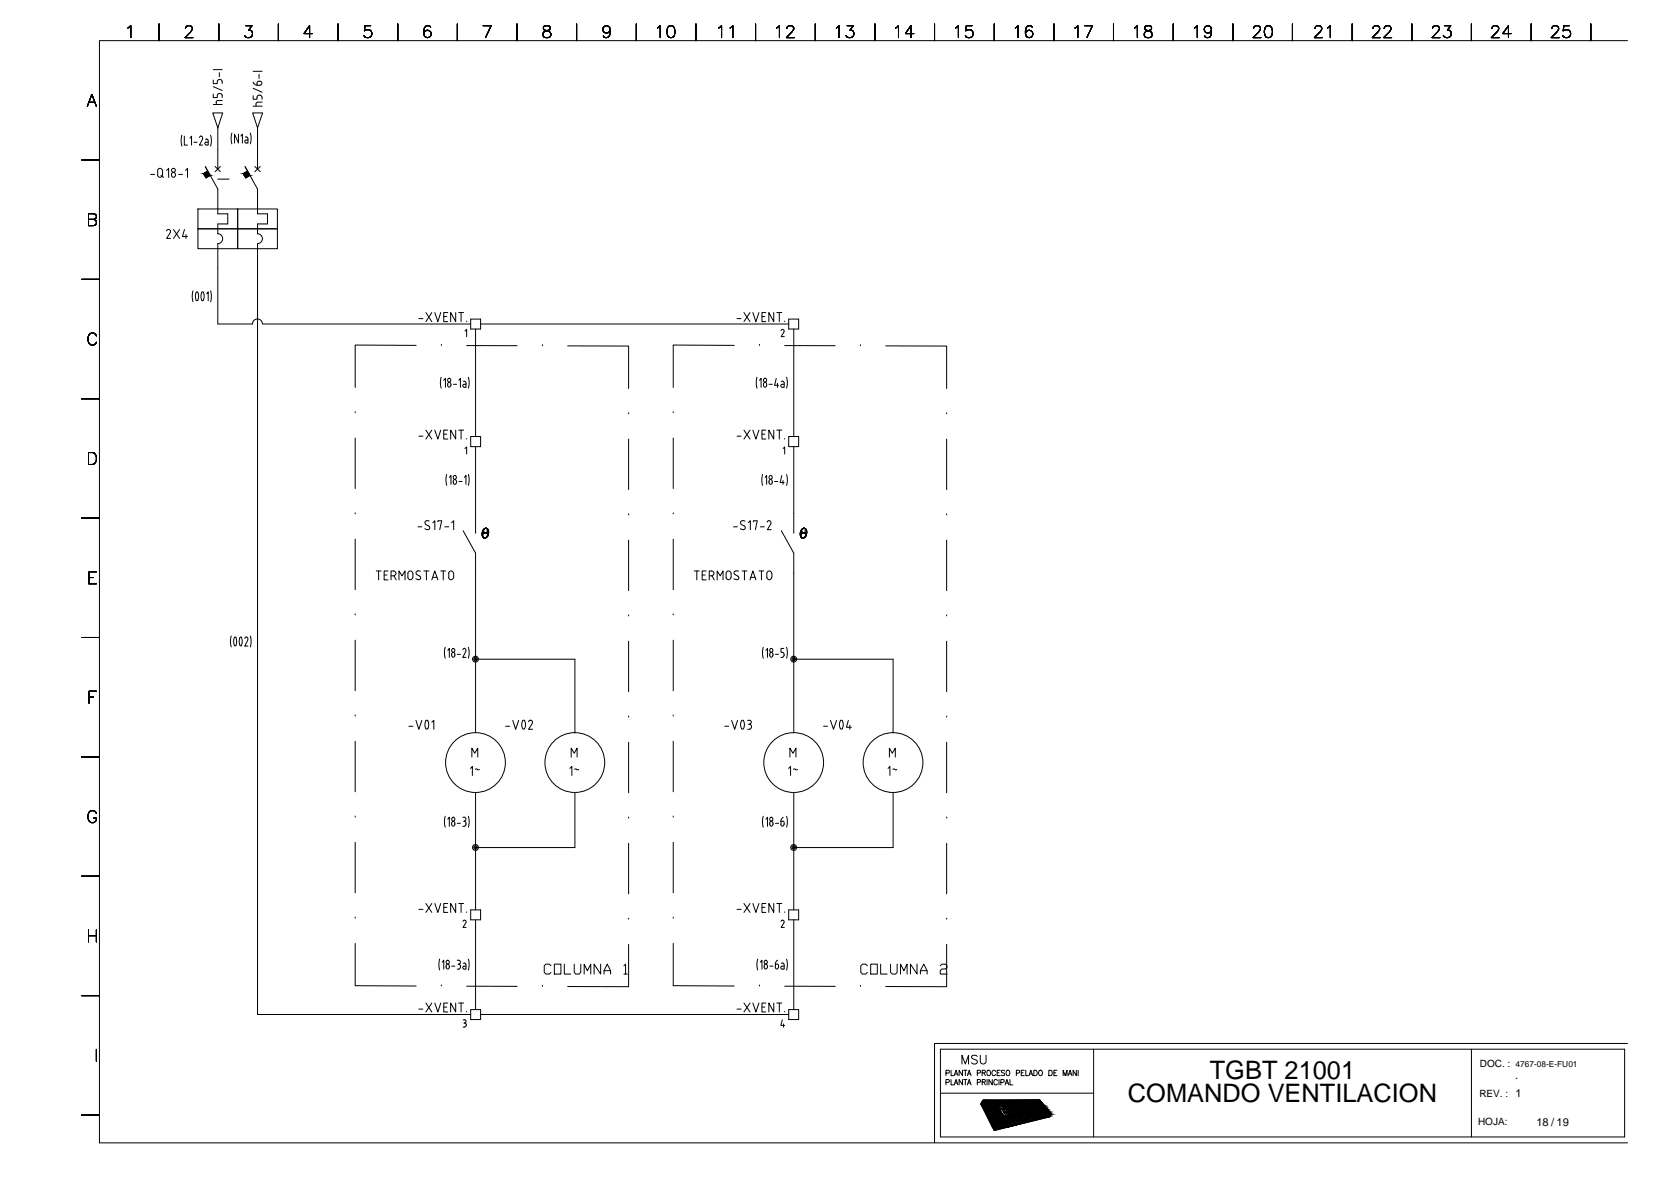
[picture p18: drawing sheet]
<svg xmlns="http://www.w3.org/2000/svg" width="420mm" height="297mm" viewBox="0 0 420 297" stroke-linecap="round" stroke-linejoin="round" font-family="sans-serif">
<defs><g id="words">
<g font-size="6.4">
<text x="304.2" y="271">TGBT 21001</text>
<text x="283.6" y="277">COMANDO VENTILACION</text>
</g>
<g font-size="2.8">
<text x="381" y="271.2">.</text>
<text x="386.3" y="282.9">18 / 19</text>
</g>
<g font-size="2.5">
<text x="372.1" y="268.2">DOC. :</text>
<text x="372" y="275.7">REV. : 1</text>
<text x="371.6" y="282.8">HOJA:</text>
</g>
<text font-size="2.1" x="381.1" y="268.2">4767-08-E-FU01</text>
</g></defs>
<g fill="none" stroke="#000" stroke-width=".25">
<path d="M32.2 7l.7-.6v3.1M40 6v4.2M46.6 7.2v-.2a.93 .93 0 0 1 1.2-.6l.3 .2a.62 .62 0 0 1 .1 1l-1.7 1.9h2M53.6 17.5h2.3M55 6v4.2M55.1 18.3v1M61.8 6.4h1.6l-.9 1.2a.96 .96 0 0 1 1 1.1 .96 .96 0 0 1-1.3 .8l-.4-.2-.3-.4M63.7 17.9h2.2M65.1 18.7v1M70 6v4.2M78.6 8.4h-2.2l1.4-2v3.1M85 6v4.2"/>
<path d="M93.2 6.4h-1.4l-.2 1.4a1.06 1.06 0 0 1 1.6-.1 1.06 1.06 0 0 1-.1 1.6 1.06 1.06 0 0 1-1.6-.4M100 6v4.2M108.3 6.9a.84 .84 0 0 0-1.3-.3 2.34 2.34 0 0 0 0 2.7 .94 .94 0 0 0 1.4-.4 .94 .94 0 0 0-.6-1.3 .94 .94 0 0 0-1.2 .8M115 6v4.2M121.5 6.4h2l-1.4 3.1M130 6v4.2M136.8 6.6a.6 .6 0 0 0 .3 1 1.25 1.25 0 0 1 1.4 1.3l-.1 .3a1.19 1.19 0 0 1-1.9-.3 .93 .93 0 0 1 .9-1.1l.8-.3 .2-.6a1.15 1.15 0 0 0-1.6-.3zM145 6v4.2M153.4 7.5a.93 .93 0 0 1-1.2 .8 .93 .93 0 0 1-.4-1.5 .93 .93 0 0 1 1.5 .1 2.51 2.51 0 0 1-.3 2.4 .9 .9 0 0 1-1.3-.3M160 6v4.2M165.3 7l.7-.6v3.1M168.1 6.6a.94 .94 0 0 1 1.5 .4 2.57 2.57 0 0 1-.3 2.3 1.02 1.02 0 0 1-1.5-.4 2.57 2.57 0 0 1 .3-2.3z"/>
<path d="M175 6v4.2M180.7 7l.7-.6v3.1M183.6 7l.7-.6v3.1M190 6v4.2M195.3 7l.7-.6v3.1M197.9 7.2v-.2a.93 .93 0 0 1 1.1-.6l.3 .2a.62 .62 0 0 1 .1 1l-1.7 1.9h2M205 6v4.2M210.3 7l.7-.6v3.1M213 6.4h1.6l-.9 1.2a.96 .96 0 0 1 1 1.1 .96 .96 0 0 1-1.3 .8l-.4-.2-.3-.4M220 6v4.2M225.2 7l.7-.6v3.1M229.8 8.4h-2.1l1.4-2v3.1"/>
<path d="M235 6v4.2M240.3 7l.7-.6v3.1M244.4 6.4h-1.4l-.1 1.4a1.06 1.06 0 0 1 1.5-.1 1.06 1.06 0 0 1-.1 1.6 1.06 1.06 0 0 1-1.6-.4M250 6v4.2M255.3 7l.7-.6v3.1M259.6 6.9a.86 .86 0 0 0-.9-.5 .86 .86 0 0 0-.7 .6 2.15 2.15 0 0 0 .3 2.3 .94 .94 0 0 0 1.3-.4 .94 .94 0 0 0-.6-1.3 .94 .94 0 0 0-1.2 .8M265 6v4.2M270.3 7l.7-.6v3.1M272.7 6.4h2l-1.4 3.1M280 6v4.2M285.3 7l.7-.6v3.1M288 6.6a.6 .6 0 0 0 .3 1 1.25 1.25 0 0 1 1.4 1.3 1.04 1.04 0 0 1-1.2 .6 1.04 1.04 0 0 1-.8-1.1 1.41 1.41 0 0 1 1.4-.8 .6 .6 0 0 0 .3-1l-.4-.2z"/>
<path d="M295 6v4.2M300.3 7l.8-.6v3.1M304.6 7.5a.92 .92 0 0 1-1.3 .7 .92 .92 0 0 1-.3-1.5 .92 .92 0 0 1 1.5 .2 2.84 2.84 0 0 1-.3 2.4 .88 .88 0 0 1-1.3-.3M310 6v4.2M315.2 7.2v-.2a.93 .93 0 0 1 1.1-.6l.3 .2a.62 .62 0 0 1 .2 1l-1.7 1.9h2M318.3 6.6a.94 .94 0 0 1 1.5 .4 2.26 2.26 0 0 1-.3 2.3 .98 .98 0 0 1-1.4-.4 2.39 2.39 0 0 1 .2-2.3zM325 6v4.2M330.7 7.2l.2-.6 .9-.2a.74 .74 0 0 1 .4 1.2l-1.7 1.9h2M333.8 7l.7-.6v3.1M340 6v4.2M345.2 7.2l.1-.5 .5-.3h.6a.74 .74 0 0 1 .4 1.2l-1.8 1.9h2.1M348.1 7.2v-.2a.93 .93 0 0 1 1.1-.6l.3 .2a.62 .62 0 0 1 .1 1l-1.7 1.9h2"/>
<path d="M355 6v4.2M360.2 7.2v-.2a.93 .93 0 0 1 1.1-.6l.3 .2a.62 .62 0 0 1 .2 1l-1.7 1.9h2M363.2 6.4h1.6l-.9 1.2a.96 .96 0 0 1 1 1.1 .96 .96 0 0 1-1.3 .8l-.4-.2-.3-.4M370 6v4.2M375.1 7.2l.3-.6 .9-.2a.74 .74 0 0 1 .4 1.2l-1.7 1.9h2M380 8.4h-2.1l1.4-2v3.1M385 6v4.2M390.2 7.2l.3-.6 .9-.2a.74 .74 0 0 1 .4 1.2l-1.8 1.9h2.1M394.6 6.4h-1.4l-.1 1.4a1.06 1.06 0 0 1 1.5-.1 1.06 1.06 0 0 1-.1 1.6 1.06 1.06 0 0 1-1.6-.4M400 6v4.2M409.2 10.2h-384.2v277h384.2M22 26.7l1.1-3 1.1 3"/>
<path d="M22.4 25.7h1.4M45.7 34l-.2 1.3 .2 1.4M46.3 34.2v2.3h.8M47.8 34.7l.4-.5v2.3M48.8 35.7h.8M50.2 34.6a.43 .43 0 0 1 .6-.3 .43 .43 0 0 1 .1 .7l-.7 1.5h.8M51.7 35h.5l.2 .4v1.1h-.6M51.8 35.7l-.3 .4 .3 .3M51.8 35.7h.6M53 34l.2 1.3-.2 1.4M53.5 28.4h2.5l-1.2 3.7zM53.6 23.6v.9h1v-.5a.63 .63 0 0 1 .7-.5 .63 .63 0 0 1 .6 .5v.5"/>
<path d="M53.6 20.1v.9h1v-.5a.63 .63 0 0 1 .7-.5 .63 .63 0 0 1 .6 .5v.5M53.6 26.3h2.3M53.6 21.8l2.3 .9M54.4 25.7v.6M54.8 32.1v10.4M55.9 25.2l-1.3 .1-.3 .4M58.3 33.4l-.2 1.4 .2 1.4M60 33.7v2.3l-1-2.3v2.3M60.6 34.2l.3-.5v2.3M61.7 34.4l.5 .1 .1 .4v1.1h-.4M62.3 35.2l-.7 .2v.3l.3 .2M62.9 33.4l.2 1.4-.2 1.4"/>
<path d="M63.5 28.4h2.5l-1.2 3.7zM63.6 20.7l.4 .5 .6 .2M63.7 24.1v.8h.9v-.5M63.7 26.7h2.2M63.7 22.2l2.2 1M64.4 26.1v.6M64.6 24.4a.63 .63 0 0 1 .6-.5 .63 .63 0 0 1 .7 .5M64.8 32.1v10.4M64.8 25.7l-.4 .4M64.8 25.7h1.1M65.4 21.4a.56 .56 0 0 0 .3-.7 .56 .56 0 0 0-.6-.4 .56 .56 0 0 0-.5 .6v.5h.8M65.9 24.4v.5"/>
<path d="M20.5 40.2h4.5M22.3 55.1l1.6-.1a.68 .68 0 0 0 0-1.1l-.4-.2h-1.2v3h1.2a.78 .78 0 0 0 .8-.8 .78 .78 0 0 0-.8-.8M37.9 43.8h1M39.6 42.9a.61 .61 0 0 1 .6-.6 .61 .61 0 0 1 .6 .6l.1 1.1a.64 .64 0 0 1-.7 .5 .64 .64 0 0 1-.6-.6M39.7 42.9v1.1M40.5 44.1l.6 .5M41.9 58a.51 .51 0 0 1 .7-.3 .51 .51 0 0 1 .2 .7M41.9 42.8l.5-.5v2.3M42.8 58.4l-.9 1.5h1M43.4 43.4a.55 .55 0 0 1 .7 .6 .55 .55 0 0 1-.9 .3l-.1-.5zM43.6 57.7l1.6 2.2M44.9 43.8h1"/>
<path d="M45.2 57.7l-1.6 2.2M46.4 57.7l-.5 1.8h1.2M46.6 42.8l.5-.5v2.3M46.8 58.9v1M49.8 57.5h10v5h-10zM49.8 52.5h10v5h-10zM52.9 44.1l-1.1 .6-.6-1.1 1-.6-.6-1.1 3.2 5.6v6.2h2.5v2.6h-2.5v2.5M54.1 41.8l1.3 1.4M54.7 58.7a1.25 1.25 0 0 1 1.3 1.3 1.25 1.25 0 0 1-1.3 1.2M54.8 45h2.8M55.4 41.8l-1.3 1.4M59.8 57.5h10v5h-10z"/>
<path d="M59.8 52.5h10v5h-10zM62.9 44.1l-1.1 .6-.6-1.1 1.1-.6-.7-1.1 3.2 5.6v6.2h2.5v2.6h-2.5v2.5M64.1 41.8l1.3 1.4M64.7 58.7a1.25 1.25 0 0 1 1.3 1.3 1.25 1.25 0 0 1-1.3 1.2M65.4 41.8l-1.3 1.4M20.5 70.2h4.5M48.5 73.1l-.2 1.4 .2 1.3M49.3 73.5l.2-.2a1.75 1.75 0 0 1 0 2.3l-.2-.1-.2-.8zM50.7 73.5l.2-.2a1.75 1.75 0 0 1 0 2.3l-.2-.1-.2-.8zM52 73.8l.4-.5v2.3M53 73.1l.2 1.4-.2 1.3M54.8 61.3v20.1h8.7a1.25 1.25 0 0 1 1.2-1.2 1.25 1.25 0 0 1 1.3 1.2h52.3"/>
<path d="M64.8 61.3v193.6h53.5M107.1 78.5l1.5 2.3M108.6 78.5l-1.5 2.3M109.3 78.5l.8 2.3 .7-2.3M111.6 79.6h.7M112.6 78.5h-1v2.3h1M114.6 78.5v2.3l-1.3-2.3v2.3M115.3 78.5h1.3M115.9 78.5v2.3M187.1 78.5l1.5 2.3M188.6 78.5l-1.5 2.3M189.3 78.5l.8 2.3 .7-2.3"/>
<path d="M191.6 79.6h.7M192.6 78.5h-1v2.3h1M194.5 78.5v2.3l-1.2-2.3v2.3M195.3 78.5h1.3M195.9 78.5v2.3M24.2 84.4a1.09 1.09 0 0 0-1.2-.7 1.09 1.09 0 0 0-.9 1.2 1.27 1.27 0 0 0 .3 1.4 1.27 1.27 0 0 0 1.4 .2l.4-.5M104.6 86.8l-15.3-.1v10.7M105.3 80.1h1M110.9 94.8l-.2 1.4 .2 1.3M111 86.8h.1M111.6 95.6l.4-.5v2.2M112.6 96.8l.4 .5 .4-.5"/>
<path d="M112.6 96.6v.2M113.4 96.6l-.4-.5-.4 .5M113.4 96.6v.2M114 96.6h.8M115.4 95.6l.4-.5v2.2M116.5 95.8h.3M116.8 95.8l.4 .5M116.9 83.2l.4-.4v1.8M117.2 96.3v1h-.5l-.3-.2 .1-.5h.7M117.3 80.7v.1M117.3 86.8l12.7 .1M117.8 94.8l.2 1.4-.2 1.3"/>
<path d="M118.3 80.2h2.5v2.5h-2.5zM119.6 82.7v27M120.8 81.4h77.5M136.4 86.9h.1M142.7 86.9l15.4 .1v10.6M184.6 86.8l-15.3-.1v10.7M185.3 80.1h1M190.3 94.8l-.2 1.4 .2 1.3M191 86.8h.1M191 95.6l.4-.5v2.2M192.2 96.1a.55 .55 0 0 1 .6 .6 .55 .55 0 0 1-.6 .5l-.2-.4zM193.4 96.6h.8"/>
<path d="M195.2 95.1l-.4 1.7h1M195.5 96.3v1M196.4 83.1a.4 .4 0 0 1 .5-.3 .4 .4 0 0 1 .2 .6l-.7 1.2h.8M196.5 95.8l.5 .1 .2 .4M196.6 96.6l-.3 .3 .3 .4M196.7 96.6h.5M197.2 96.3v1h-.5M197.3 80.7v.1M197.3 86.8l12.7 .1M197.8 94.8l.2 1.4-.2 1.3M198.3 80.2h2.5v2.5h-2.5zM199.6 82.7v27"/>
<path d="M216.4 86.9h.1M222.7 86.9l15.3 .1v10.6M20.5 100.2h4.5M22.3 113.7h1a1.62 1.62 0 0 1 1 1.5 1.62 1.62 0 0 1-1 1.5h-1zM89.3 103.7h.1M89.3 110.1v12.7M105.3 109.6h1M107.1 108.1l1.5 2.2M108.6 108.1l-1.5 2.2M109.3 108.1l.8 2.2 .7-2.2M111.6 109.1h.7M112.3 119.2l-.2 1.4 .2 1.4"/>
<path d="M112.6 108.1h-1v2.2h1M113 120l.4-.5v2.2M114.6 108.1v2.2l-1.3-2.2v2.2M115.3 108.1h1.3M115.9 108.1v2.2M116.8 120l.4-.5v2.2M116.9 112.7l.4-.4v1.8M117.3 110.2v.1M117.8 119.2l.2 1.4-.2 1.4M118.3 109.7h2.5v2.5h-2.5zM119.6 112.2v21.8M158.1 104h.1"/>
<path d="M158.1 110.3v12.7M169.3 103.7h.1M169.3 110.1v12.7M185.3 109.6h1M187.1 108.1l1.5 2.2M188.6 108.1l-1.5 2.2M189.3 108.1l.8 2.2 .7-2.2M191.6 109.1h.7M191.7 119.2l-.2 1.4 .2 1.4M192.4 120l.4-.5v2.2M192.6 108.1h-1v2.2h1M194.5 108.1v2.2l-1.2-2.2v2.2"/>
<path d="M195.3 108.1h1.3M195.9 108.1v2.2M196.6 119.5l-.4 1.8h1M196.9 112.7l.4-.4v1.8M197.3 110.2v.1M197.8 119.2l.2 1.4-.2 1.4M198.3 109.7h2.5v2.5h-2.5zM199.6 112.2v21.8M238 104h.1M238 110.3v12.7M20.5 130.2h4.5M89.3 129.1h.1"/>
<path d="M89.3 135.5v12.7M105.1 132.4h1M107.3 130.8l.6 .2M107.3 130.9l-.4 .1-.1 .5 1 .7a.56 .56 0 0 1 .1 .8 .56 .56 0 0 1-.9 0l-.2-.1M108.8 131.4l.5-.5v2.2M110.1 131.1v-.2h1l-.5 2.2M111.8 132.4h1M113.6 131.4l.5-.5v2.2M114.1 120.6a.55 .55 0 0 1 .7 .5 .55 .55 0 0 1-.7 .6l-.2-.7zM115.4 121h.8M116.4 133.4l3.2 5.6v45.1M121.5 133.1l.6-.4a1.36 1.36 0 0 1 .6 1.4 1.36 1.36 0 0 1-1 1.1 1.53 1.53 0 0 1-.2-2.1z"/>
<path d="M121.6 133.1l.5-.4a1.36 1.36 0 0 1 .7 1.4 1.36 1.36 0 0 1-1 1.1 1.53 1.53 0 0 1-.2-2.1zM121.6 133.1l.6-.4a1.36 1.36 0 0 1 .6 1.4 1.36 1.36 0 0 1-1 1.1 1.43 1.43 0 0 1-.2-2.1zM121.6 133.2l.6-.4a1.28 1.28 0 0 1 .2 2.2l-.6 .2a1.46 1.46 0 0 1-.2-2zM121.7 133.1l.5-.4a1.36 1.36 0 0 1 .7 1.4 1.36 1.36 0 0 1-1 1.1 1.43 1.43 0 0 1-.2-2.1zM121.7 133.1l.5-.4a1.38 1.38 0 0 1 .6 1.4 1.38 1.38 0 0 1-1 1.1 1.48 1.48 0 0 1-.1-2.1zM121.7 133.7v.2l.9-.2-.1 .4h-.9zM158.1 129.4h.1M158.1 135.7v12.7M169.3 129.1h.1M169.3 135.5v12.7M184.4 132.4h1M186.7 130.9l-.4 .1-.1 .5 .9 .7a.56 .56 0 0 1 .1 .8 .56 .56 0 0 1-.8 0l-.3-.1"/>
<path d="M186.7 130.8l.6 .2M188.2 131.4l.5-.5v2.2M189.4 131.1v-.2h1l-.5 2.2M191.2 132.4h1M193.4 130.9l.4 .2v.5M193.4 130.8l-.5 .4M193.6 120.6a.55 .55 0 0 1 .6 .5 .55 .55 0 0 1-.6 .6l-.2-.4zM193.8 131.6l-.9 1.5h1M194.8 121h.8M196.5 133.4l3.1 5.6v45.1M196.9 120.7v1M201.5 133.1l.6-.4a1.36 1.36 0 0 1 .7 1.4 1.36 1.36 0 0 1-1.1 1.1 1.53 1.53 0 0 1-.2-2.1z"/>
<path d="M201.6 133.1l.5-.4a1.35 1.35 0 0 1 .7 1.4 1.35 1.35 0 0 1-1.1 1.1 1.48 1.48 0 0 1-.1-2.1zM201.6 133.1l.6-.4a1.36 1.36 0 0 1 .6 1.4 1.36 1.36 0 0 1-1 1.1 1.53 1.53 0 0 1-.2-2.1zM201.6 133.1l.6-.4a1.35 1.35 0 0 1 .6 1.4 1.35 1.35 0 0 1-1 1.1 1.48 1.48 0 0 1-.2-2.1zM201.7 133.1l.5-.4a1.35 1.35 0 0 1 .7 1.4 1.35 1.35 0 0 1-1.1 1.1 1.48 1.48 0 0 1-.1-2.1zM201.7 133.7v.2l.9-.2-.1 .4h-.9zM201.9 132.9l.3-.1a1.21 1.21 0 0 1 .4 1.9l-.2 .3-.6 .2a1.45 1.45 0 0 1 .1-2.3zM238 129.4h.1M238 135.7v12.7M22.4 145.1h1.1M24.2 143.7h-1.8v3h1.8M58.1 159.8l-.2 1.4 .2 1.4M62.9 159.8l.2 1.4-.2 1.4"/>
<path d="M89.3 154.5h.1M94.6 143.5h1.2M95.2 143.5v2.2M96.6 144.5h.7M97.6 143.5h-1v2.2h1M98.3 144.7h.6a.61 .61 0 0 0 .7-.6 .61 .61 0 0 0-.6-.6h-.7v2.2M99.1 144.7l.5 1M100.3 145.7v-2.2l.8 1.2 .7-1.2v2.2M102.6 144.1v1a.61 .61 0 0 0 .6 .6 .61 .61 0 0 0 .6-.6M103.8 144.1a.61 .61 0 0 0-.6-.6 .61 .61 0 0 0-.6 .6M103.8 144.1v1M105.1 143.4l.6 .2"/>
<path d="M105.1 143.5l-.4 .2-.1 .4 1 .7M105.5 144.8a.54 .54 0 0 1 .1 .8 .54 .54 0 0 1-.8 0l-.2-.2M106.6 143.5h1.3M107.2 143.5v2.2M108.6 145.7l.7-2.2 .8 2.2M108.8 145.1h1M110.8 143.5h1.3M111.4 143.5v2.2M112.8 144.1v1a.61 .61 0 0 0 .6 .6 .61 .61 0 0 0 .6-.6M114 144.1a.61 .61 0 0 0-.6-.6 .61 .61 0 0 0-.6 .6M114.1 144.1v1M158.1 154.8h.1"/>
<path d="M169.3 154.5h.1M174.6 143.5h1.2M175.2 143.5v2.2M176.6 144.5h.7M177.6 143.5h-1v2.2h1M178.3 144.7h.6a.61 .61 0 0 0 .6-.6 .61 .61 0 0 0-.6-.6h-.6v2.2M179.1 144.7l.5 1M180.3 145.7v-2.2l.8 1.2 .7-1.2v2.2M182.6 144.1v1a.61 .61 0 0 0 .6 .6 .61 .61 0 0 0 .6-.6M183.8 144.1a.61 .61 0 0 0-.6-.6 .61 .61 0 0 0-.6 .6M183.8 144.1v1M184.9 144.4l.6 .4"/>
<path d="M185 143.5l-.4 .4 .2 .5M185.1 143.4l.6 .2M185.5 144.8l.3 .5a.74 .74 0 0 1-1.3 .1M186.6 143.5h1.2M187.2 143.5v2.2M188.6 145.7l.7-2.2 .8 2.2M188.8 145.1h1.1M190.8 143.5h1.3M191.5 143.5v2.2M192.8 144.1v1a.61 .61 0 0 0 .6 .6 .61 .61 0 0 0 .6-.6M194 144.1a.61 .61 0 0 0-.6-.6 .61 .61 0 0 0-.6 .6M194.1 144.1v1"/>
<path d="M238 154.8h.1M20.5 160.2h4.5M22.4 175.1h1.1M24.2 173.7h-1.8v3M59.3 160.2l.2 .8-.2 1.2M59.3 160.2l-.2-.1a1.75 1.75 0 0 0 0 2.2l.2-.1M60.3 160.2l.2-.1a1.92 1.92 0 0 1 0 2.2l-.2-.1-.2-.8zM61.6 160.5a.43 .43 0 0 1 .6-.4 .43 .43 0 0 1 .1 .7M62.3 160.9l-.8 1.5h.8M89.3 179.9h.1M89.3 160.9v12.7M111.9 162.7l-.2 1.3 .2 1.4"/>
<path d="M112.6 163.5l.4-.5v2.2M113.8 164a.55 .55 0 0 1 .6 .5 .55 .55 0 0 1-.6 .6l-.2-.4zM115 164.4h.8M116.8 163l.2 .1 .2 .4-.8 1.7h.8M116.8 162.9l-.4 .4M117.8 162.7l.2 1.3-.2 1.4M119.6 165.7h25v18.4M158.1 161.1v12.7M169.3 179.9h.1M169.3 160.9v12.7M191.9 162.7l-.2 1.3 .2 1.4M192.6 163.5l.4-.5v2.2"/>
<path d="M193.7 164a.55 .55 0 0 1 .7 .5 .55 .55 0 0 1-.7 .6l-.2-.7zM195 164.4h.8M196.4 165.2h.4M197.1 163h-.7v.9l.5 .1 .2 .4M197.1 164.7l-.4 .5M197.2 164.4v.3M197.8 162.7l.2 1.3-.2 1.4M199.6 165.7h25v18.4M238 161.1v12.7M20.5 190.2h4.5M89.3 186.3v12.7M102.8 182.5h1"/>
<path d="M104.6 181l.7 2.3 .8-2.3M107.1 181.1l.2-.1a1.53 1.53 0 0 1 0 2.2l-.2-.1M107.1 181.1l-.3 .8 .3 1.2M108.6 181.5l.5-.5v2.3M118.3 193.1l.5-.5v2.3M118.6 190.3v-2.3l.8 1.3 .7-1.3v2.3M119.5 193.3l.3-.1 .5 .3 .2-.1M119.6 199.2v29.5M127.2 182.5h1M128.9 181l.8 2.3 .7-2.3M131.4 183.1l.3 .1 .2-.1M131.4 181.1l-.2 .8 .2 1.2"/>
<path d="M131.9 181.1l.2 .8-.2 1.2M131.9 181.1l-.2-.1-.3 .1M132.9 181.4a.5 .5 0 0 1 .7-.4 .5 .5 0 0 1 .2 .7M133.8 181.8l-.9 1.5h1M143.3 193.1l.5-.5v2.3M143.6 190.3v-2.3l.8 1.3 .7-1.3v2.3M144.5 193.3l.2-.1 .6 .3 .2-.1M144.6 199.2v13.8h-25M158.1 180.2h.1M158.1 186.5v12.7M169.3 186.3v12.7M182.2 182.5h1"/>
<path d="M184 181l.7 2.3 .7-2.3M186.6 181h.1a1.53 1.53 0 0 1 0 2.2 1.66 1.66 0 0 1-.1-2.2zM188 181h.5M188 183.3h.5M188.2 182h.3M188.4 181a.49 .49 0 0 1 .5 .5 .49 .49 0 0 1-.5 .5M188.4 182l.3 .1 .2 .4M188.9 182.7v.3l-.5 .2M189 182.5v.3M198.3 193.1l.5-.5v2.3M198.6 190.3v-2.3l.8 1.3 .7-1.3v2.3M199.5 193.3l.3-.1 .4 .3 .3-.1"/>
<path d="M199.6 199.2v29.5M207.1 182.5h1M208.8 181l.8 2.3 .7-2.3M211.3 181.1l.2-.1a1.53 1.53 0 0 1 0 2.2l-.2-.1M211.3 181.1l-.2 .8 .2 1.2M213.3 181l-.5 1.8h1.3M213.7 182.3v1M223.3 193.1l.5-.5v2.3M223.6 190.3v-2.3l.8 1.3 .7-1.3v2.3M224.6 199.2v13.8h-25M225 193.3h-.5M225 193.4h.5"/>
<path d="M238 180.2h.1M238 186.5v12.7M24.2 204.4a1.09 1.09 0 0 0-1.2-.7 1.09 1.09 0 0 0-.9 1.2 1.29 1.29 0 0 0 .3 1.4 1.29 1.29 0 0 0 1.4 .3l.4-.6v-.4h-.7M89.3 205.3h.1M89.3 211.7v12.7M111.9 205.1l-.2 1.4 .2 1.4M112.6 205.9l.4-.5v2.3M113.8 206.5a.55 .55 0 0 1 .6 .5 .55 .55 0 0 1-.6 .6l-.2-.4zM115 206.9h.8M116.4 205.4h.4M116.4 207.7h.4M116.6 206.4h.2"/>
<path d="M116.8 205.4a.5 .5 0 0 1 .4 .5 .5 .5 0 0 1-.4 .4l.4 .6a.56 .56 0 0 1-.4 .7M117.8 205.1l.2 1.4-.2 1.4M158.1 205.6h.1M158.1 211.9v12.7M169.3 205.3h.1M169.3 211.7v12.7M191.9 205.1l-.2 1.4 .2 1.4M192.6 205.9l.4-.5v2.3M193.7 206.5a.55 .55 0 0 1 .7 .5 .55 .55 0 0 1-.7 .6l-.2-.7zM195 206.9h.8M196.3 207.1l.4 .5 .4-.5M196.4 207.2v-.8h.4l.3 .1 .1 .7"/>
<path d="M196.9 205.4l-.4 .4-.2 .6M197.8 205.1l.2 1.4-.2 1.4M238 205.6h.1M238 211.9v12.7M20.5 220.2h4.5M22.3 233.7v3M22.3 235.1h1.9M24.2 233.7v3M89.3 230.7h.1M89.3 237.1v10.6l15.3 .1M105.3 228.5h1M107.1 227l1.5 2.3"/>
<path d="M108.6 227l-1.5 2.3M109.3 227l.8 2.3 .7-2.3M111.6 228h.7M112.6 227h-1v2.3h1M114.6 227v2.3l-1.3-2.3v2.3M115.3 227h1.3M115.9 227v2.3M116.4 231.5a.4 .4 0 0 1 .6-.2 .4 .4 0 0 1 .1 .6M117.2 231.9l-.8 1.2h.8M117.3 229.2v.1M118.3 228.7h2.5v2.5h-2.5zM119.6 231.2v22.5"/>
<path d="M158.1 231h.1M158.1 237.3v10.7l-15.4-.1M169.3 230.7h.1M169.3 237.1v10.6l15.3 .1M185.3 228.5h1M187.1 227l1.5 2.3M188.6 227l-1.5 2.3M189.3 227l.8 2.3 .7-2.3M191.6 228h.7M192.6 227h-1v2.3h1M194.5 227v2.3l-1.2-2.3v2.3M195.3 227h1.3"/>
<path d="M195.9 227v2.3M196.4 231.5a.4 .4 0 0 1 .5-.2 .4 .4 0 0 1 .2 .6M197.1 231.9l-.7 1.2h.8M197.3 229.2v.1M198.3 228.7h2.5v2.5h-2.5zM199.6 231.2v22.5M238 231h.1M238 237.3v10.7l-15.3-.1M20.5 250.2h4.5M105.3 253.6h1M107.1 252.1l1.5 2.2M108.6 252.1l-1.5 2.2"/>
<path d="M109.3 252.1l.8 2.2 .7-2.2M110.5 241l-.2 1.4 .2 1.4M111 247.8h.1M111.2 241.8l.4-.5v2.3M111.6 253.1h.7M112.2 243a.5 .5 0 0 1 0-.5 .5 .5 0 0 1 .6-.1l.2 .6M112.2 243l.4 .5 .4-.5M112.6 252.1h-1v2.2h1M113.6 242.8h.8M114.6 252.1v2.2l-1.3-2.2v2.2M115 241.3h.4M115 243.6h.4"/>
<path d="M115.2 242.3h.2M115.3 252.1h1.3M115.4 241.3a.5 .5 0 0 1 .4 .5 .5 .5 0 0 1-.4 .5 .57 .57 0 0 1 .4 .7M115.8 243l-.4 .5M115.9 252.1v2.2M116.4 256.3h.4M116.4 258.1h.4M116.5 242h.3M116.7 257.1h.1M116.8 256.3a.4 .4 0 0 1 .4 .4 .4 .4 0 0 1-.4 .4l.4 .2v.4M116.8 242l.4 .5M117.2 242.5v1.1h-.5"/>
<path d="M117.2 242.8l-.8 .2v.3l.3 .2M117.2 257.7l-.4 .4M117.3 254.2v.1M117.3 247.8l12.7 .1M117.8 241l.2 1.4-.2 1.4M118.3 253.7h2.5v2.5h-2.5zM120.8 254.9h77.5M136.4 247.9h.1M138.5 242.7l-.4-.4h-.8l-.5 .4v1.7l.5 .4h.8l.4-.4M139.4 242.3h1.6v2.5h-1.6zM141.9 242.3v2.5h1.6M144.4 242.3v2.1l.4 .4h.8l.4-.4v-2.1"/>
<path d="M146.9 244.8v-2.5l.8 1.6 .8-1.6v2.5M151 242.3v2.5l-1.6-2.5v2.5M151.9 244.8v-.9l.8-1.6 .8 1.6v.9M151.9 243.9h1.6M156.9 242.7l.4-.4v2.5M156.9 244.8h.8M185.3 253.6h1M187.1 252.1l1.5 2.2M188.6 252.1l-1.5 2.2M189.3 252.1l.8 2.2 .7-2.2M190.5 241l-.2 1.4 .2 1.4M191 247.8h.1"/>
<path d="M191.2 241.8l.4-.5v2.3M191.6 253.1h.7M192.1 243l.4 .5 .4-.5M192.6 252.1h-1v2.2h1M192.9 242.8l-.4-.5a.52 .52 0 0 0-.3 .7M193 242.8v.2M193.6 242.8h.8M194.5 252.1v2.2l-1.2-2.2v2.2M194.9 243l.4 .5 .4-.5M195 243v-.7l.7 .1 .1 .6M195.3 252.1h1.3M195.5 241.3l-.4 .4-.2 .6"/>
<path d="M195.9 252.1v2.2M196.5 242l.5 .1 .2 .4M196.6 242.8l-.3 .4 .3 .3M196.7 242.8h.5M196.7 256.3l-.4 1.4h1M197 257.3v.8M197.2 242.5v1.1h-.5M197.3 254.2v.1M197.3 247.8l12.7 .1M197.8 241l.2 1.4-.2 1.4M198.3 253.7h2.5v2.5h-2.5zM216.4 247.9h.1"/>
<path d="M218.1 242.7l-.4-.4h-.8l-.5 .4v1.7l.5 .4h.8l.4-.4M218.9 242.3h1.7v2.5h-1.7zM221.4 242.3v2.5h1.7M223.9 242.3v2.1l.5 .4h.8l.4-.4v-2.1M226.4 244.8v-2.5l.9 1.6 .8-1.6v2.5M230.6 242.3v2.5l-1.7-2.5v2.5M231.4 244.8v-.9l.9-1.6 .8 1.6v.9M231.4 243.9h1.7M236.4 242.7l.4-.4h.9l.4 .4v.4l-.4 .4h-.9l-.4 .4v.9h1.7M24.2 263.7v3M236.5 263.7h172v22h-172zM236.5 274.7h38.5"/>
<path d="M237.9 272l.8-.1v-.5l-.8-.1v1.3M237.9 269.7l.8-.1v-.5l-.8-.1v1.3M239.1 271.3v1.3h.7M239.1 269v1.3h.7M239.9 272.6l.5-1.3 .5 1.3M239.9 270.3l.5-1.3 .5 1.3M240.1 272.2h.6M240.1 269.9h.6M241.9 267.4v-2.2l.8 2.2 .8-2.2v2.2M242 271.3v1.3l-.8-1.3v1.3M242 269v1.3l-.8-1.3v1.3M242.3 271.3h.8"/>
<path d="M242.3 269h.8M242.7 269v1.3M242.7 271.3v1.3M243.2 272.6l.5-1.3 .5 1.3M243.2 270.3l.5-1.3 .5 1.3M243.4 272.2h.6M243.4 269.9h.6M245.7 272l.8-.1v-.5l-.8-.1v1.3M245.7 265.5a.82 .82 0 0 0-1.4 .2l.4 .4 .8 .3a.52 .52 0 0 1 0 .9 .9 .9 0 0 1-1.2-.2M245.7 269.7l.8-.1v-.5l-.8-.1v1.3M246.5 265.2v1.6a.72 .72 0 0 0 .7 .6 .72 .72 0 0 0 .7-.6v-1.6M247 271.9h.6l.1-.5-.7-.1v1.3"/>
<path d="M247 269.6h.6l.1-.5-.7-.1v1.3M247 276.6l3.4 6.7-.5 .7-3.3-6.6zM247.2 276.5l14.2-.1 3 3.7-13.7 3zM247.4 271.9l.4 .7M247.4 269.6l.4 .7M247.6 276.9h.5a.32 .32 0 0 1 .3 .2 .32 .32 0 0 1 0 .4h-.3l.2 .4h-.2zM248.1 277.1h.1M248.1 277.1h-.2l.1 .2h.2v-.1M248.1 277.1l.1 .1M248.2 277.3h.1M248.2 277.2h.1M248.2 271.3v1.3"/>
<path d="M248.2 269.1l.3-.1a.66 .66 0 0 1 .6 .7 .66 .66 0 0 1-.7 .6l-.3-.5zM249.2 277.1l-.3-.1 .3 .3M249.2 277.1l-.1 .2M249.3 277.4l.1 .1M249.4 277.4l-.1-.4-.7-.1 .6 .9h.1l-.2-.3h.2M249.4 277.5l.2 .3h.2l-.2-.3M249.4 277.3l.2 .2M249.5 271.3v1.3l-.8-1.3v1.3M249.8 276.9a.6 .6 0 0 1 .6 .2 .6 .6 0 0 1 .1 .7l-.5-.2zM250 277h.1M250 277a.39 .39 0 0 1 .4 .3 .39 .39 0 0 1-.1 .4zM250.3 269.3a.45 .45 0 0 0-.5-.3 .45 .45 0 0 0-.4 .5v.3a.46 .46 0 0 0 .4 .5 .46 .46 0 0 0 .5-.3"/>
<path d="M250.7 269.6h.5M250.8 271.6a.46 .46 0 0 0-.6-.3 .46 .46 0 0 0-.3 .5v.3a.46 .46 0 0 0 .3 .5 .46 .46 0 0 0 .6-.3M251 278.1h1.6l.2 .3-1.1 .1 .3 .4h1l.2 .3-.9 .1 .2 .5 1.1-.1 .3 .4-1.6 .2zM251.2 271.3v1.3M251.2 277.3l.2 .5h-.2l-.7-.9 .5 .3v-.3h.2v.4M251.4 276.9l.5-.1 .1 .2h-.3l.1 .2h.2l.2 .1h-.3l.1 .3h.3l.1 .1-.5 .1zM251.5 269h-.8v1.3h.8M251.7 272l.7-.1 .1-.1-.1-.5h-.7v1.3M252.6 269.1l-.3-.1-.5 .1v.3l.7 .3v.6l-.7-.2M252.7 277l-.4-.2a.61 .61 0 0 0 .7 .8v-.2M252.7 272.6l.5-1.3 .4 1.3M252.8 277.1l-.4-.1 .3 .6 .2-.2"/>
<path d="M252.9 272.2h.6M252.9 278.1l.5-.1 1.2 2h-.4zM252.9 277.3l.1 .1M253.2 269h.1a.66 .66 0 0 1 .6 .7 .66 .66 0 0 1-.7 .6l-.2-.5zM253.4 277l-.3-.2a.57 .57 0 0 0 0 .6 .57 .57 0 0 0 .5 .3l.1-.3M253.5 277.1l-.4-.1 .3 .5 .2-.2M253.6 276.8l.7 .8zM253.6 277.3h.1M253.9 271.3v1.3h.8M254.1 276.8a.52 .52 0 0 1 .6 .2 .52 .52 0 0 1 0 .6l-.5-.3zM254.2 276.9l.4 .3 .1 .3zM254.3 278.6a.96 .96 0 0 1 1.5 .6l-.9 .1 .4 .3 .5-.2a.53 .53 0 0 1-.4 .6 .53 .53 0 0 1-.6-.3l-.5-.8z"/>
<path d="M254.7 278.7h.3l.2 .2-.5 .1zM254.7 276.8l.6 .4-.3-.4h.2l.5 .8-.6-.4 .3 .4h-.2zM255.6 269.7l.7-.1v-.6h-.7v1.3M255.7 278.4a.79 .79 0 0 1 1.2 .3l-.6-.1a.46 .46 0 0 0 0 .5 .46 .46 0 0 0 .5 .1l-.1-.2h.4a.45 .45 0 0 1 0 .7 .45 .45 0 0 1-.7-.1l-.5-.5zM256.8 269.6h.4M257.5 279.3l.6 .2M257.5 269h-.7v1.3h.7M257.8 279.1l.5 .4h-.3M257.8 279.2l-.5-1-.4-.4-.3 .1 .2 .6h.2l.6 .9M257.9 269v1.3h.7M257.9 278.3l-.4-.1 .9 1.3 .3-.1-.5-.7 .2-.2M257.9 278.3h.1"/>
<path d="M258.1 278.1l-.2 .2M258.1 278.1l.3 .4M258.4 278.5h.1M258.6 278.1a.93 .93 0 0 1 1.1 1.2l-.7-.2-.4-.6zM258.7 270.3l.5-1.3 .5 1.3M258.9 269.9h.6M259.2 277.6h.2l1.1 1.6h-.2zM259.3 278.4h-.1a.27 .27 0 0 0-.4 .2 .27 .27 0 0 0 .3 .3l.3 .2 .2-.2M259.3 278.4v.1M259.3 278.5l.3 .4M259.7 279.4l.3-.1 .1 .2h-.2v.1l.4 .1 .1 .4-.3-.1-.1-.2 .3 .1-.4-.1zM259.9 279.3h.1"/>
<path d="M259.9 278h.3l.8 .9-.6-.9 .3-.1 .8 1.2-.4-.2v.2h-.3zM260 269a.71 .71 0 0 1 .8 .4 .71 .71 0 0 1-.4 .9h-.4zM260.5 279.9l.2 .1zM260.8 279.3h-.2l.3 .3M260.8 277.9h.7l.2 .8h.4l.2 .2-.7 .1-.2-.9-.4 .1zM260.8 279.3l.1 .2M260.9 279.4l-.1 .1M261 277.2a3 3 0 0 1 2.2 2.5l-.2 .1M261 279.4v.1M261 277.2l-5.3 .2 .1 .2 5.2-.2a2.68 2.68 0 0 1 1.9 2.3M261 278.8v.1M261.1 279.5l-.4-.3-.2 .1 .5 .7v-.3"/>
<path d="M261.1 279.6h.1M261.1 279.5v.1M261.2 279.6l.2 .3-.3-.2M261.2 279.2l.2-.1 .7 .7-.4 .1zM261.3 269.1l.2-.1a.66 .66 0 0 1 .6 .7 .66 .66 0 0 1-.7 .6l-.3-.5zM261.4 279.8l.2 .1zM262 279.7l.2 .1zM262.8 280l-9.4 1.7a3.3 3.3 0 0 1-3.7-3.3l.2-.4 .2 .1a2.11 2.11 0 0 0 .9 2.6l1.8 .7M262.8 279.7l-10 1.7M262.8 279.6v.1M263 279.8l-.2 .1M263.7 269a.71 .71 0 0 1 .9 .4 .71 .71 0 0 1-.5 .9h-.4z"/>
<path d="M265 269.6h.5M265.8 269h-.8v1.3h.8M267.3 270.3v-1.3l.5 1.3 .5-1.3v1.3M268.6 270.3l.5-1.3 .4 1.3M268.8 269.9h.6M270.6 269v1.3l-.8-1.3v1.3M271.1 269v1.3M275 263.7v22M370 263.7v22M409.2 262.2h-174.2v25M20.5 280.2h4.5M250.7 283.4l13.5-3-.4 .3-13.6 3.3z"/>
<path d="M252.7 281.4h.1"/>
<circle cx="43.6" cy="42.8" r=".49"/>
<circle cx="113" cy="95.5" r=".45"/>
<circle cx="192.4" cy="95.5" r=".45"/>
<circle cx="114.3" cy="119.9" r=".45"/>
<circle cx="193.8" cy="119.9" r=".45"/>
<circle cx="114" cy="163.4" r=".45"/>
<circle cx="119.6" cy="165.6" r=".74"/>
<circle cx="119.6" cy="165.6" r=".44"/>
<circle cx="119.6" cy="165.6" r=".23"/>
<circle cx="193.9" cy="163.4" r=".45"/>
<circle cx="199.6" cy="165.6" r=".74"/>
<circle cx="199.6" cy="165.6" r=".44"/>
<circle cx="199.6" cy="165.6" r=".23"/>
<circle cx="119.6" cy="191.6" r="7.5"/>
<circle cx="144.5" cy="191.6" r="7.5"/>
<circle cx="199.6" cy="191.6" r="7.5"/>
<circle cx="224.5" cy="191.6" r="7.5"/>
<circle cx="114" cy="205.8" r=".45"/>
<circle cx="119.6" cy="213" r=".74"/>
<circle cx="119.6" cy="213" r=".44"/>
<circle cx="119.6" cy="213" r=".23"/>
<circle cx="193.9" cy="205.8" r=".45"/>
<circle cx="199.6" cy="213" r=".74"/>
<circle cx="199.6" cy="213" r=".44"/>
<circle cx="199.6" cy="213" r=".23"/>
<circle cx="112.6" cy="241.8" r=".45"/>
<circle cx="192.5" cy="241.8" r=".45"/>
</g>
<g fill="#000" stroke="#000" stroke-width=".25">
<path d="M51.2 43.6h1.4l.3 .5zM51.2 43.6l1-.6 .4 .6zM61.2 43.6h1.4l.3 .5zM61.2 43.6l1.1-.6 .3 .6zM247 276.6l.5 .8h-.9zM250.3 277.7h.1zM251.8 277.2h.2zM252 277.6h.3zM252.4 277h.1zM252.7 277.6h.1zM252.9 277.7h6.3zM253.2 276.8h1z"/>
<path d="M253.6 277.7h5.6zM254.6 277.5h.1zM255 279.4h.5zM254.7 278.9h.5zM255.3 279.6h.1zM255.5 279.9h4.5zM256.8 278.5h.2zM257.2 278.2h.1zM258.3 278.5h.1zM259.6 277.9h1.2zM259.7 279.3h.1zM260.5 279.9h.1z"/>
<path d="M260.7 279.3h.1zM260.9 277.4h.2zM260.9 279.7h.2zM261.3 278.1h.1zM247.2 276.5h14.3zM261.3 279.8h.2zM261.7 278.7h.4zM261.8 279.7h.2zM249.6 283.4h.8l-.5 .6zM250 281.7h7l-6.3 1.4zM250.7 283.4l-.5 .6zM250.7 283.4h2.3l-2.7 .6z"/>
<path d="M262.9 280.7l1.3-.3-.4 .3z"/>
<path d="M51.2 43.6l.2 .5h1.5zM51.4 44.1h1.5l-1.1 .6z"/>
<path d="M61.2 43.6l.2 .5h1.5zM61.4 44.1h1.5l-1.1 .6z"/>
<path d="M121.7 133.7l-.1 .4zM121.7 133.9l-.1 .2z"/>
<path d="M121.7 133.9h.8l-.8 .1zM121.7 134l.8-.1z"/>
<path d="M122.6 133.7l-.1 .4zM122.5 133.9v.2z"/>
<path d="M201.7 133.7l-.1 .4zM201.7 133.9l-.1 .2z"/>
<path d="M201.7 133.9h.7l-.7 .1zM201.7 134l.7-.1z"/>
<path d="M202.4 133.9l.2-.2-.1 .4zM202.4 133.9l.1 .2z"/>
<path d="M247.4 276.8h4.9zM247.4 276.8h4.9z"/>
<path d="M247.4 276.8h4.9zM247.4 276.8h4.9z"/>
<path d="M247.5 276.9h1.1zM247.5 276.9h1.1z"/>
<path d="M246.6 277.4l3.8 5.9-2.9-5.9zM246.6 277.4l3.8 5.9h-.9z"/>
<path d="M247.5 276.9l.6 1zM247.5 276.9l.6 1z"/>
<path d="M247.9 277.1h.2zM247.9 277.1h.2z"/>
<path d="M247.9 277.2h.3zM247.9 277.2h.3z"/>
<path d="M248 277.3h.2zM248 277.3h.2z"/>
<path d="M248 278h5.1zM248 278h5.1z"/>
<path d="M247.9 277.1h.2zM247.9 277.1h.2z"/>
<path d="M247.9 277.1h.2zM247.9 277.1h.2z"/>
<path d="M247.9 277.1h.2zM247.9 277.1h.2z"/>
<path d="M247.9 277.1l.3 .1zM247.9 277.1l.3 .1z"/>
<path d="M247.9 277.2h.3zM247.9 277.2h.3z"/>
<path d="M247.9 277.2h.3zM247.9 277.2h.3z"/>
<path d="M248 277.3h.2zM248 277.3h.2z"/>
<path d="M248 277.2l.2 .1zM248 277.2l.2 .1z"/>
<path d="M248 277.3h.2zM248 277.3h.2z"/>
<path d="M248 277.3h.2zM248 277.3h.2z"/>
<path d="M248 277.3h.2zM248 277.3h.2z"/>
<path d="M248.3 277.8h.9zM248.3 277.8h.9z"/>
<path d="M247.5 276.9h1.1zM247.5 276.9h1.6z"/>
<path d="M248.1 276.9l.5 .1zM248.1 276.9l.5 .1z"/>
<path d="M248.1 277h.5zM248.1 277h.5z"/>
<path d="M248.2 277h.4zM248.2 277h.4z"/>
<path d="M248.2 277h.5zM248.2 277h.5z"/>
<path d="M248.3 277h.4zM248.3 277h.4z"/>
<path d="M248.3 277h.4zM248.3 277h.4z"/>
<path d="M248.4 277l.3 .1zM248.4 277l.3 .1z"/>
<path d="M248.4 277.1h.3zM248.4 277.1h.3z"/>
<path d="M248.4 277.1l.3 .1zM248.4 277.1l.3 .1z"/>
<path d="M248.4 277.2h.4zM248.4 277.2h.4z"/>
<path d="M248.5 277.2l.3 .1zM248.5 277.2l.3 .1z"/>
<path d="M248.5 277.3h.3zM248.5 277.3h.3z"/>
<path d="M248.5 277.3h.4zM248.5 277.3h.4z"/>
<path d="M248.9 277h.2zM248.9 277h.2z"/>
<path d="M248.9 277h.2zM248.9 277h.2z"/>
<path d="M248.5 277.3l.4 .1zM248.5 277.3l.4 .1z"/>
<path d="M248.5 277.4l.4 .1zM248.5 277.4l.4 .1z"/>
<path d="M248.9 277.1h.3zM248.9 277.1h.3z"/>
<path d="M248.4 277.5h.5zM248.4 277.5h.5z"/>
<path d="M248.4 277.5h.5zM248.4 277.5h.5z"/>
<path d="M248.1 277.5l1.1 .3-.3-.3zM248.1 277.5l1.1 .3h-.9z"/>
<path d="M249 277.3h.2zM249 277.3h.2z"/>
<path d="M249 277.3h.2zM249 277.3h.2z"/>
<path d="M249 277.3h.2zM249 277.3h.2z"/>
<path d="M249 277.3h.2zM249 277.3h.2z"/>
<path d="M247.5 276.9h1.6zM247.5 276.9h1.7z"/>
<path d="M248.9 277h.2zM248.9 277h.2z"/>
<path d="M248.9 277l.3 .1zM248.9 277l.3 .1z"/>
<path d="M249.1 277.5h.2zM249.1 277.5h.2z"/>
<path d="M249.2 276.9h.6zM249.2 276.9h.6z"/>
<path d="M248.9 277.1h.3zM248.9 277.1h.3z"/>
<path d="M249 277.3h.2zM249 277.3h.2zM249 277.3h.2zM249 277.3h.2z"/>
<path d="M249.2 277.8h7.7zM249.2 277.8h7.7z"/>
<path d="M248.9 277.1l.3 .1zM248.9 277.1l.3 .1z"/>
<path d="M248.9 277.2h.3zM248.9 277.2h.3z"/>
<path d="M248.9 277.2h.3zM248.9 277.2h.3z"/>
<path d="M249 277.2l.2 .1zM249 277.2l.2 .1z"/>
<path d="M249 277.3h.2zM249 277.3h.2z"/>
<path d="M249 277.3h.2zM249 277.3h.2z"/>
<path d="M249.1 277.5h.2zM249.1 277.5h.2z"/>
<path d="M249.3 277.8h.3zM249.3 277.8h.3z"/>
<path d="M249.3 277.8h10zM249.3 277.8h10z"/>
<path d="M249.4 277h.4zM249.4 277h.4z"/>
<path d="M249.1 277.5h.3zM249.1 277.5h.3z"/>
<path d="M249.1 277.5h.3zM249.1 277.5h.3z"/>
<path d="M249.1 277.5h.3zM249.1 277.5h.3z"/>
<path d="M249.4 277.1h.4zM249.4 277.1h.4z"/>
<path d="M249.2 277.5l.4 .3-.2-.3zM249.2 277.5l.4 .3h-.3z"/>
<path d="M249.5 277.3h.3zM249.5 277.3h.3z"/>
<path d="M249.5 277.4h.4zM249.5 277.4h.4z"/>
<path d="M248.3 278.5l1.4 .3v-.3zM248.3 278.5l1.4 .3h-1.3z"/>
<path d="M248.4 278.8l1.3 .3v-.3zM248.4 278.8l1.3 .3h-1.1z"/>
<path d="M248.6 279.1l1.2 .2-.1-.2zM248.6 279.1l1.2 .2h-1.1z"/>
<path d="M248.2 278.4l1.5 .1v-.1zM248.2 278.4l1.5 .1h-1.4z"/>
<path d="M249.3 277h.5zM249.3 277h.5z"/>
<path d="M249.4 277l.4 .1zM249.4 277l.4 .1z"/>
<path d="M249.4 277.1h.4zM249.4 277.1h.4z"/>
<path d="M248.7 279.3l1.1 .2v-.2zM248.7 279.3l1.1 .2h-1z"/>
<path d="M249.2 276.9h.6zM249.2 276.9h.6zM249.2 276.9h.6zM249.2 276.9h.6z"/>
<path d="M249.2 276.9l.6 .1zM249.2 276.9l.6 .1z"/>
<path d="M249.2 277h.6zM249.2 277h.6z"/>
<path d="M249.3 277h.5zM249.3 277h.5z"/>
<path d="M249.3 277h.5zM249.3 277h.5z"/>
<path d="M249.4 277.1l.4 .1zM249.4 277.1l.4 .1z"/>
<path d="M249.5 277.2h.3zM249.5 277.2h.3z"/>
<path d="M249.5 277.2l.3 .1zM249.5 277.2l.3 .1z"/>
<path d="M249.5 277.3h.3zM249.5 277.3h.3z"/>
<path d="M249.8 277.8h.6zM249.8 277.8h.6z"/>
<path d="M247.4 276.9h2.4zM247.4 276.9h2.5z"/>
<path d="M247.4 276.9h2.4zM247.4 276.9h2.4z"/>
<path d="M249.5 277.3h.3zM249.5 277.3h.3z"/>
<path d="M249.5 277.3l.4 .1zM249.5 277.3l.4 .1z"/>
<path d="M248.8 279.5l1.1 .3-.1-.3zM248.8 279.5l1.1 .3h-1z"/>
<path d="M249.4 277.4h.5zM249.4 277.4h.5z"/>
<path d="M249.5 277.4l.4 .1zM249.5 277.4l.4 .1z"/>
<path d="M248 278l1.7 .4 .2-.4zM248 278l1.7 .4h-1.5z"/>
<path d="M249.5 277.5h.5zM249.5 277.5h.5z"/>
<path d="M248.9 279.8l1.1 .2-.1-.2zM248.9 279.8l1.1 .2h-.9z"/>
<path d="M247.4 276.8h2.6zM247.4 276.8l2.5 .1z"/>
<path d="M250 277.1h.2zM250 277.1h.2z"/>
<path d="M250 277.2h.2zM250 277.2h.2z"/>
<path d="M250 277.2h.3zM250 277.2h.3z"/>
<path d="M249.6 277.5h.4zM249.6 277.5h.4z"/>
<path d="M249.6 277.5l.4 .1zM249.6 277.5l.4 .1z"/>
<path d="M249.7 277.6l.4 .1zM249.7 277.6l.4 .1z"/>
<path d="M250 277.3h.3zM250 277.3h.3z"/>
<path d="M249.1 280l1.1 .2-.2-.2zM249.1 280l1.1 .2h-1z"/>
<path d="M250 277h.1zM250 277h.1z"/>
<path d="M250 277l.1 .1zM250 277l.1 .1z"/>
<path d="M249.7 277.7h.5zM249.7 277.7h.5z"/>
<path d="M250 277.1h.1zM250 277.1h.1z"/>
<path d="M250 277.1h.2zM250 277.1h.2z"/>
<path d="M250 277.1l.2 .1zM250 277.1l.2 .1z"/>
<path d="M249.8 277.7l.5 .1zM249.8 277.7l.5 .1z"/>
<path d="M250 277.2h.3zM250 277.2h.3z"/>
<path d="M250 277.2l.3 .1zM250 277.2l.3 .1z"/>
<path d="M249.8 277.8h.5zM249.8 277.8h.5z"/>
<path d="M250 277.3h.3zM250 277.3h.3z"/>
<path d="M250 277.3h.3zM250 277.3h.3z"/>
<path d="M250 277.3l.4 .1zM250 277.3l.4 .1z"/>
<path d="M250 277.4h.4zM250 277.4h.4z"/>
<path d="M250.1 277.4l.3 .1zM250.1 277.4l.3 .1z"/>
<path d="M250.1 277.5h.3zM250.1 277.5h.3z"/>
<path d="M250.1 277.5h.3zM250.1 277.5h.3z"/>
<path d="M250.2 277.5l.2 .1zM250.2 277.5l.2 .1z"/>
<path d="M250.2 277.6h.2zM250.2 277.6h.2z"/>
<path d="M250.2 277.6h.2zM250.2 277.6h.2z"/>
<path d="M250.2 277.6h.2zM250.2 277.6h.2z"/>
<path d="M250.3 277.6h.1zM250.3 277.6h.1z"/>
<path d="M250.3 277.6h.1zM250.3 277.6h.1z"/>
<path d="M250.3 277.6l.1 .1zM250.3 277.6l.1 .1zM250.3 277.7h.1z"/>
<path d="M249.8 277.8h.6zM249.8 277.8h.6z"/>
<path d="M250.1 276.9h.4zM250.1 276.9h.5z"/>
<path d="M250.1 276.9h.4zM250.1 276.9h.4z"/>
<path d="M250.2 276.9l.4 .1zM250.2 276.9l.4 .1z"/>
<path d="M250.3 277h.3zM250.3 277h.3z"/>
<path d="M250.1 276.9h.5zM250.1 276.9h.6z"/>
<path d="M250.3 277l.4 .1zM250.3 277l.4 .1z"/>
<path d="M250.4 277.1l.4 .1zM250.4 277.1l.4 .1z"/>
<path d="M250.5 277.2l.4 .1zM250.5 277.2l.4 .1z"/>
<path d="M250.5 277.3l.5 .1zM250.5 277.3l.5 .1z"/>
<path d="M250 276.9h1zM250 276.9h1.1z"/>
<path d="M250 276.9h1zM250 276.9h1z"/>
<path d="M250.7 276.9l.3 .3v-.3zM250.7 276.9l.3 .3z"/>
<path d="M250.1 278.1l1 .3-.1-.3zM250.1 278.1l1 .3h-1.1z"/>
<path d="M250.6 277.4h.5zM250.6 277.4h.5z"/>
<path d="M250.6 277.4l.5 .1zM250.6 277.4l.5 .1z"/>
<path d="M250 276.9h1.1zM250 276.9h1.2z"/>
<path d="M250.6 277.5l.5 .1zM250.6 277.5l.5 .1z"/>
<path d="M250.6 277.6l.6 .1zM250.6 277.6l.6 .1z"/>
<path d="M250 278.4l1.2 .2zM250 278.4l1.2 .2h-1.3z"/>
<path d="M251.2 276.9h.2zM251.2 276.9h.2z"/>
<path d="M250.6 277.7h.6zM250.6 277.7h.6z"/>
<path d="M250.6 277.7l.6 .1zM250.6 277.7l.6 .1z"/>
<path d="M249.9 278.6l1.5 .2-.2-.2zM249.9 278.6l1.5 .2h-1.5z"/>
<path d="M250 276.9h1.4zM250 276.9h1.4zM250 276.9h1.4zM250 276.9h1.4z"/>
<path d="M251.2 276.9l.5 .4zM251.2 276.9l.5 .4h-.5z"/>
<path d="M249.9 278.8l1.6 .3-.1-.3zM249.9 278.8l1.6 .3h-1.6z"/>
<path d="M249.9 279.1l1.8 .1-.2-.1zM249.9 279.1l1.8 .1h-1.7z"/>
<path d="M247.4 276.8h4.2zM247.4 276.8h4.3z"/>
<path d="M250 276.8h1.6zM250 276.8l1.4 .1z"/>
<path d="M250.1 278.1h1.5zM250.1 278.1h.9z"/>
<path d="M251.2 277.3l.7 .4-.2-.4zM251.2 277.3l.7 .4h-.5z"/>
<path d="M250 279.2l1.7 .3v-.3zM250 279.2l1.7 .3h-1.7z"/>
<path d="M247.4 276.8h4.3zM247.4 276.8h4.5z"/>
<path d="M250 279.5l1.9 .2-.2-.2zM250 279.5l1.9 .2h-1.7z"/>
<path d="M251.8 277.2h.2zM251.8 277.2h.2z"/>
<path d="M251.9 276.8h.4zM251.9 276.8h.4z"/>
<path d="M250.2 279.7l1.8 .1-.1-.1zM250.2 279.7l1.8 .1h-1.7z"/>
<path d="M251.4 277.7l.5 .1zM251.4 277.7l.5 .1z"/>
<path d="M250.3 279.8l1.8 .2-.1-.2zM250.3 279.8l1.8 .2h-1.7z"/>
<path d="M252 277.2h.3zM252 277.2h.3z"/>
<path d="M252 277.6h.3zM252 277.6h.3z"/>
<path d="M251.9 276.9h.3zM251.9 276.9h.3z"/>
<path d="M251.9 276.9l.3 .1zM251.9 276.9l.3 .1z"/>
<path d="M252 277h.2zM252 277h.2z"/>
<path d="M252 277h.2zM251.7 277h.5z"/>
<path d="M251.7 277h.5zM251.7 277h.5z"/>
<path d="M251.7 277l.6 .1zM251.7 277l.6 .1z"/>
<path d="M251.9 276.8h.4zM251.9 276.8l.3 .1z"/>
<path d="M251.7 277.1l.6 .1zM251.7 277.1l.6 .1z"/>
<path d="M247.4 276.8h4.9zM247.4 276.8h4.9z"/>
<path d="M247.4 276.8h4.9zM247.4 276.8h4.9z"/>
<path d="M252 277.2h.3zM252 277.2h.3z"/>
<path d="M252.1 277.2l.2 .1zM252.1 277.2l.2 .1z"/>
<path d="M250 278.1h2.3zM250 278.1h1.6z"/>
<path d="M252.1 277.3h.3zM252.1 277.3h.3z"/>
<path d="M252.3 277.6h.2zM252.3 277.6h.2z"/>
<path d="M252.3 277.6h.2zM252.3 277.6h.2z"/>
<path d="M252.4 277h.1zM252.4 277h.1z"/>
<path d="M252.2 277.3h.2zM251.9 277.3h.5z"/>
<path d="M251.9 277.3l.5 .1zM251.9 277.3l.5 .1z"/>
<path d="M251.9 277.4l.6 .1zM251.9 277.4l.6 .1z"/>
<path d="M252.4 277.7h6.8zM252.4 277.7h6.8z"/>
<path d="M252.5 276.8h.5zM252.5 276.8h.5z"/>
<path d="M252.5 277.2h.6zM252.5 277.2h.6z"/>
<path d="M252 277.5l.5 .1zM252 277.5l.5 .1z"/>
<path d="M252.4 277h.1zM252.4 277h.1z"/>
<path d="M252.4 277h.1zM252.4 277h.1z"/>
<path d="M252.4 277h.1zM252.4 277h.1zM252.4 277h.1zM252.4 277h.1z"/>
<path d="M252.4 277l.2 .1zM252.4 277l.2 .1z"/>
<path d="M252.3 277.6h.3zM252.3 277.6h.3z"/>
<path d="M252.5 279.7v.1zM252.5 279.7h1.1l-1.1 .1z"/>
<path d="M252.4 277.1h.2zM252.4 277.1h.2z"/>
<path d="M252.6 277.4h.3zM252.6 277.4h.3z"/>
<path d="M250 278.1h2.6zM250 278.1h2.3z"/>
<path d="M252.6 277h.4zM252.6 277h.4z"/>
<path d="M252.6 277.4h.2zM252.6 277.4h.2z"/>
<path d="M252.4 277.6l.3 .1zM252.4 277.6l.3 .1z"/>
<path d="M252.7 277h.3zM252.7 277h.3z"/>
<path d="M252.7 277h.3zM252.7 277h.3z"/>
<path d="M252.7 277.5h.1zM252.7 277.5h.1z"/>
<path d="M252.4 277.7h.4zM252.4 277.7h.4z"/>
<path d="M252.6 277.4h.2zM252.6 277.4h.3z"/>
<path d="M252.6 277.4h.2zM252.6 277.4h.2z"/>
<path d="M252.6 277.4l.2 .1zM252.6 277.4l.2 .1z"/>
<path d="M252.7 277.5h.1zM252.7 277.5h.1z"/>
<path d="M252.7 277.5h.1zM252.7 277.5h.1z"/>
<path d="M252.7 277.5l.1 .1zM252.7 277.5l.1 .1zM252.7 277.6h.1z"/>
<path d="M252.4 277.7h.4zM252.4 277.7h.4z"/>
<path d="M252.6 277.4h.3zM252.6 277.4h.3z"/>
<path d="M249.9 278.1h3zM249.9 278.1h3z"/>
<path d="M252.9 277.4h.2zM252.9 277.4h.2z"/>
<path d="M252.9 277.4h.2zM252.9 277.4h.2z"/>
<path d="M252.9 277.4h.2zM252.9 277.4h.2zM252.9 277.4h.2zM252.9 277.4h.2zM252.9 277.4h.2zM252.9 277.4h.2z"/>
<path d="M252.9 277.7h6.3zM252.9 277.7h6.3z"/>
<path d="M252.6 278.1h.3zM252.6 278.1h.3z"/>
<path d="M252.6 278.1l.5 .3-.2-.3zM252.6 278.1l.5 .3h-.3z"/>
<path d="M252.4 276.8h.6zM252.4 276.8h.6z"/>
<path d="M252.5 276.8l.5 .1zM252.5 276.8l.5 .1zM252.5 276.9h.5zM252.5 276.9h.5z"/>
<path d="M252.5 276.9l.5 .1zM252.5 276.9l.5 .1z"/>
<path d="M252.6 277h.4zM252.6 277h.4z"/>
<path d="M252.7 277l.3 .1zM252.7 277l.3 .1z"/>
<path d="M252.8 277.1h.2zM252.6 277.1h.4z"/>
<path d="M253 277.4h.2zM253 277.4h.2z"/>
<path d="M252 278.9h1zM252 278.9h.1z"/>
<path d="M252.3 276.8h.7zM252.3 276.8h.7zM247.4 276.8h5.6zM247.4 276.8h5.7z"/>
<path d="M252.3 276.8h.7zM252.3 276.8h.7z"/>
<path d="M252.4 277.1h.6zM252.4 277.1h.6z"/>
<path d="M252.4 277.1l.6 .1zM252.4 277.1l.6 .1z"/>
<path d="M252.4 277.2h.7zM252.4 277.2h.7z"/>
<path d="M253 277.6h.3zM253 277.6h.3z"/>
<path d="M247.4 276.8h5.7zM247.4 276.8h5.7z"/>
<path d="M252.5 277.2l.6 .1zM252.5 277.2l.6 .1z"/>
<path d="M252.5 277.3h.6zM252.5 277.3h.6z"/>
<path d="M248 278h5.1zM248 278h5.4z"/>
<path d="M249.9 278h3.2zM249.9 278l3 .1z"/>
<path d="M253.1 276.8h8.6zM253.1 276.8h8.6z"/>
<path d="M253.1 276.8h1.1zM253.1 276.8h1.1z"/>
<path d="M252.5 277.3h.6zM252.5 277.3h.6z"/>
<path d="M252.5 277.3l.6 .1zM252.5 277.3l.6 .1z"/>
<path d="M253.1 277h.2zM253.1 277h.2z"/>
<path d="M253.1 277h.2zM253.1 277h.2z"/>
<path d="M253.1 277.1h.3zM253.1 277.1h.3z"/>
<path d="M253.1 277.1h.3zM253.1 277.1h.3z"/>
<path d="M252.9 277.4h.3zM252.9 277.4h.3z"/>
<path d="M252.8 278.4l.4 .1zM251.7 278.5h1.5z"/>
<path d="M253 277.4h.2zM253 277.4h.2z"/>
<path d="M253 277.4l.2 .1zM253 277.4l.2 .1z"/>
<path d="M251.7 278.5l1.7 .4-.2-.4zM251.7 278.5l1.7 .4h-1.4z"/>
<path d="M253.2 276.8h.5zM253.2 276.8h.5z"/>
<path d="M253.1 277h.2zM253.1 277h.2z"/>
<path d="M253 277.5h.2zM253 277.5h.2z"/>
<path d="M253 277.5l.3 .1zM253 277.5l.3 .1z"/>
<path d="M253.1 277h.2zM253.1 277h.2z"/>
<path d="M253.1 277l.3 .1zM253.1 277l.3 .1z"/>
<path d="M253.3 277.3h.3zM253.3 277.3h.3z"/>
<path d="M253 277.6h.4zM253 277.6h.4z"/>
<path d="M253.4 277.4h.2zM253.4 277.4h.2z"/>
<path d="M253.4 277.5h.2zM253.4 277.5h.2z"/>
<path d="M253 277.6h.4zM253 277.6h.4z"/>
<path d="M253 277.6h.4zM253 277.6h.4z"/>
<path d="M253 278.9l.6 .3-.2-.3zM253 278.9l.6 .3h-.4z"/>
<path d="M253.4 277.5h.2zM253.4 277.5h.2z"/>
<path d="M253 277.6l.5 .1zM253 277.6l.5 .1z"/>
<path d="M253.5 278.2h2.5zM253.5 278.2h2.5z"/>
<path d="M253.3 277.4h.3zM253.3 277.4h.3z"/>
<path d="M253 277.7h.5zM253 277.7h.5z"/>
<path d="M253 277.7h.6zM253 277.7h.6z"/>
<path d="M253.2 276.8h.4zM253.2 276.8h.4zM253.2 276.8h.4zM253.2 276.8h.5z"/>
<path d="M253.2 276.8l.4 .1zM253.2 276.8l.4 .1z"/>
<path d="M253.4 277.4l.2 .1zM253.4 277.4l.2 .1z"/>
<path d="M253.4 277.5h.2zM253.4 277.5h.2z"/>
<path d="M253.4 277.5h.2zM253.4 277.5h.2z"/>
<path d="M253.6 278.4h2.1zM253.6 278.4h2.1z"/>
<path d="M253.3 276.9h.3zM253.3 276.9h.3z"/>
<path d="M253.3 277.3h.3zM253.3 277.3h.3z"/>
<path d="M253.3 277.3h.3zM253.3 277.3l.2 .1z"/>
<path d="M253.4 276.9l.3 .1zM253.4 276.9l.3 .1z"/>
<path d="M253.6 277.3h.3zM253.6 277.3h.3z"/>
<path d="M253.2 279.2l.5 .1zM252.3 279.3h1.4z"/>
<path d="M253.4 277h.3zM253.4 277h.3z"/>
<path d="M253.5 277l.2 .1zM253.5 277l.2 .1z"/>
<path d="M253.7 277.4h.2zM253.7 277.4h.2z"/>
<path d="M253.7 277.4h.2zM253.7 277.4h.2z"/>
<path d="M253.7 277.4h.2zM253.7 277.4h.2z"/>
<path d="M253.7 277.4h.2zM253.7 277.4h.2z"/>
<path d="M252.3 279.3l1.6 .4-.2-.4zM252.3 279.3l1.6 .4h-1.4z"/>
<path d="M253.7 276.8h.5zM253.7 276.8h.5z"/>
<path d="M253.5 277.1h.2zM253.4 277.1h.3z"/>
<path d="M253.4 277.1h.3zM253.4 277.1h.3z"/>
<path d="M253.1 277.1h.7zM253.1 277.1h.7z"/>
<path d="M253.7 277.6h.4zM253.7 277.6h.4z"/>
<path d="M253.7 277.6h5.5zM253.7 277.6h5.5z"/>
<path d="M253.2 277.1l.6 .1zM253.2 277.1l.6 .1z"/>
<path d="M253.2 277.2l.7 .1zM253.2 277.2l.7 .1z"/>
<path d="M253.2 277.3h.7zM253.2 277.3h.7z"/>
<path d="M253.3 277.3h.6zM253.3 277.3h.6z"/>
<path d="M253.6 277.3h.3zM253.6 277.3h.3z"/>
<path d="M253.7 277.3h.2zM253.7 277.3h.2z"/>
<path d="M253.7 277.3l.2 .1zM253.7 277.3l.2 .1z"/>
<path d="M253.7 277.4l.3 .1zM253.7 277.4l.3 .1z"/>
<path d="M253.6 279.7l.6 .3-.3-.3zM253.6 279.7l.6 .3h-.3z"/>
<path d="M253.7 277.5l.3 .1zM253.7 277.5l.3 .1z"/>
<path d="M253.7 277.6h.4zM253.7 277.6h.4z"/>
<path d="M253.8 276.9l.3 .1zM253.8 276.9l.3 .1z"/>
<path d="M253.8 277h.3zM253.8 277h.3z"/>
<path d="M253.9 277l.2 .1zM253.9 277l.2 .1z"/>
<path d="M253.8 276.8h.3zM253.8 276.8l.3 .1z"/>
<path d="M253.9 277.1l.3 .1zM253.9 277.1l.3 .1z"/>
<path d="M253.7 277.6h.4zM253.7 277.6h.4z"/>
<path d="M253.1 276.8h1.1zM253.1 276.8h1.1z"/>
<path d="M253.1 276.8h1.1zM253.1 276.8h1.1zM253.2 276.8h1z"/>
<path d="M253.7 276.8h.5zM253.7 276.8h.4z"/>
<path d="M254 277.2l.2 .1zM254 277.2l.2 .1z"/>
<path d="M254 277.3h.2zM254 277.3h.2z"/>
<path d="M254.2 276.8h7.5zM254.2 276.8h7.5z"/>
<path d="M253.1 276.8h1.1zM253.1 276.8h1.1z"/>
<path d="M254.2 277h.2zM254.2 277h.2z"/>
<path d="M254.2 277h.2zM254.2 277h.2z"/>
<path d="M254.2 277h.3zM254.2 277h.3z"/>
<path d="M254.1 277.3l.2 .1zM254.1 277.3l.2 .1z"/>
<path d="M254.3 277.1h.2zM254.3 277.1h.2z"/>
<path d="M254.3 277.1h.2zM254.3 277.1h.2z"/>
<path d="M254.3 277.6h.2zM254.3 277.6h.2z"/>
<path d="M253.8 278.7l.5 .1v-.1zM253.8 278.7l.5 .1h-.4z"/>
<path d="M253.9 278.8l.4 .1zM253.9 278.8l.4 .1z"/>
<path d="M253.9 278.9l.5 .2zM253.9 278.9l.5 .2z"/>
<path d="M254.2 277.4l.2 .1zM254.2 277.4l.2 .1z"/>
<path d="M253.7 278.6h.6zM253.7 278.6l.6 .1z"/>
<path d="M254.2 276.9h.2zM254.2 276.9h.2z"/>
<path d="M254.2 276.9l.2 .1zM254.2 276.9l.2 .1z"/>
<path d="M254.2 277h.2zM254.2 277h.2z"/>
<path d="M254.4 277.3h.2zM254.4 277.3h.2z"/>
<path d="M254.2 277.5l.3 .1zM254.2 277.5l.3 .1z"/>
<path d="M254 279.1l.4 .1v-.1zM254 279.1l.4 .1z"/>
<path d="M254.2 277h.3zM254.2 277h.3z"/>
<path d="M254.4 277.3h.3zM254.4 277.3h.3z"/>
<path d="M253.6 278.5h.8zM253.6 278.5l.7 .1z"/>
<path d="M254.2 279.2l.3 .2zM254.2 279.2l.3 .2z"/>
<path d="M254.2 277l.3 .1zM254.2 277l.3 .1z"/>
<path d="M254.2 277.6h.3zM254.2 277.6h.3z"/>
<path d="M254.3 277.1h.2zM254.3 277.1h.2z"/>
<path d="M253.6 278.4h.9zM253.6 278.4l.8 .1z"/>
<path d="M254.3 277.1l.3 .1zM254.3 277.1l.3 .1z"/>
<path d="M254.3 277.6h.2zM254.2 277.6h.3z"/>
<path d="M254.2 277.6h.3zM254.1 277.6h.4z"/>
<path d="M253.7 277.6h.9zM253.7 277.6h.9z"/>
<path d="M254.2 279.4l.4 .1zM254.2 279.4l.4 .1z"/>
<path d="M254.3 277.2h.3zM254.3 277.2h.3z"/>
<path d="M254.3 277.2l.3 .1zM254.3 277.2l.3 .1z"/>
<path d="M253.6 278.4h1zM253.6 278.4h1.1z"/>
<path d="M253.6 278.4h1zM253.6 278.4h.9z"/>
<path d="M254.4 277.3h.3zM254.4 277.3h.3z"/>
<path d="M254.3 279.5l.5 .2zM254.3 279.5l.5 .2z"/>
<path d="M254.4 277.3h.3zM254.4 277.3h.3z"/>
<path d="M254.5 277.3l.2 .1zM254.5 277.3l.2 .1z"/>
<path d="M254.5 277.4h.2zM254.5 277.4h.2z"/>
<path d="M254.5 277.4h.2zM254.5 277.4h.2z"/>
<path d="M254.5 277.4h.2zM254.5 277.4h.2z"/>
<path d="M253.7 277.6h1zM253.7 277.6h1z"/>
<path d="M254.4 276.8l.3 .1zM254.4 276.8l.3 .1z"/>
<path d="M254.5 276.9h.2zM254.5 276.9h.2z"/>
<path d="M254.5 277.4l.2 .1zM254.5 277.4l.2 .1z"/>
<path d="M254.5 277.5h.2zM254.5 277.5h.2z"/>
<path d="M254.7 277.6h4.5zM254.7 277.6h4.5z"/>
<path d="M253.7 277.6h1zM253.7 277.6h1z"/>
<path d="M254.7 278.9h.4zM254.7 278.9h.4z"/>
<path d="M254.7 278.9h.5zM254.7 278.9h.5z"/>
<path d="M254.5 276.9l.3 .1zM254.5 276.9l.3 .1z"/>
<path d="M254.7 278.4h1zM254.7 278.4h1z"/>
<path d="M253.6 278.4h1.1zM253.6 278.4h1.1z"/>
<path d="M254.4 276.8h.4zM254.4 276.8h.3z"/>
<path d="M254.6 277h.2zM254.6 277h.2z"/>
<path d="M254.8 277.6h.4zM254.8 277.6h.4z"/>
<path d="M254.8 277.6h1zM254.8 277.6h1z"/>
<path d="M254.4 279.7l.5 .1zM254.4 279.7l.5 .1z"/>
<path d="M254.8 276.8h6.9zM254.8 276.8h6.9z"/>
<path d="M254.4 276.8h.4zM254.4 276.8h.4z"/>
<path d="M254.7 277l.2 .1zM254.7 277l.2 .1z"/>
<path d="M254.8 278.7h.2zM254.7 278.7h.3zM254.7 278.7h.3zM254.7 278.7h.3z"/>
<path d="M254.7 277.1l.3 .1zM254.7 277.1l.3 .1z"/>
<path d="M254.5 279.8h.6zM254.5 279.8h.6z"/>
<path d="M254.7 277.2l.3 .1zM254.7 277.2l.3 .1z"/>
<path d="M254.7 278.7h.3zM254.7 278.7h.3z"/>
<path d="M254.8 277.3l.3 .1zM254.8 277.3l.3 .1z"/>
<path d="M254.7 278.7h.3zM254.7 278.7h.3z"/>
<path d="M254.9 276.8l.4 .4zM254.9 276.8l.4 .4z"/>
<path d="M254.7 278.7h.3zM254.7 278.7h.3z"/>
<path d="M254.7 278.7l.3 .1zM254.7 278.7l.3 .1z"/>
<path d="M254.8 277.4h.3zM254.8 277.4h.3z"/>
<path d="M254.7 278.8h.4zM254.7 278.8h.4z"/>
<path d="M254.7 278.8h.4zM254.7 278.8h.4z"/>
<path d="M254.7 278.8l.4 .1zM254.7 278.8l.4 .1z"/>
<path d="M254.5 279.8l.7 .1zM254.5 279.8l.7 .1z"/>
<path d="M254.8 277.4l.4 .1zM254.8 277.4l.4 .1z"/>
<path d="M254.7 278.9h.5zM254.7 278.9h.5z"/>
<path d="M254.8 276.8h.4zM254.8 276.8h.2z"/>
<path d="M254.8 277.5l.4 .1zM254.8 277.5l.4 .1z"/>
<path d="M254.7 278.9h.5zM254.7 278.9h.5z"/>
<path d="M254.7 278.9h.5zM254.7 278.9h.5z"/>
<path d="M254.8 277.6h.4zM254.8 277.6h.4z"/>
<path d="M254.5 279.9h.8zM254.5 279.9h.8z"/>
<path d="M255.3 279.5l.1 .1zM255.3 279.5l.1 .1z"/>
<path d="M255.2 279.5h.3zM255.2 279.5h.3z"/>
<path d="M255.2 279.5h.3zM255.2 279.5h.3z"/>
<path d="M255.2 279.5h.3zM255.2 279.5h.2z"/>
<path d="M255 279.4l.5 .1zM255 279.4l.5 .1z"/>
<path d="M255.1 279.5h.4zM255.1 279.5h.4z"/>
<path d="M255.1 279.5h.4zM255.1 279.5h.4z"/>
<path d="M255.1 277.2l.5 .4zM255.1 277.2l.5 .4h-.3z"/>
<path d="M255.2 278.5l.5 .1zM255.2 278.5l.5 .1z"/>
<path d="M255.2 278.6h.5zM255.2 278.6h.5z"/>
<path d="M255.3 278.6l.4 .1zM255.3 278.6l.4 .1z"/>
<path d="M255.6 277.4l.2 .2zM255.6 277.4l.2 .2z"/>
<path d="M254.7 278.4h1zM254.7 278.4h1z"/>
<path d="M254.9 278.4h.8zM254.9 278.4h.8zM255 278.4h.7zM255 278.4h.7z"/>
<path d="M255 278.4h.7zM255 278.4l.7 .1z"/>
<path d="M255.4 278.7h.3zM255.4 278.7h.3z"/>
<path d="M255.5 278.7l.3 .1zM255.5 278.7l.3 .1z"/>
<path d="M255.7 279.8h4.4zM255.7 279.8h4.4z"/>
<path d="M255.7 277.6h.1zM255.6 277.6h.2z"/>
<path d="M255.5 278.8l.3 .1zM255.5 278.8l.3 .1z"/>
<path d="M255.6 278.9h.2zM255.6 278.9h.2z"/>
<path d="M255.3 277.6h.5zM255.3 277.6h.5z"/>
<path d="M255.4 277.6h.4zM255.3 277.6h.5z"/>
<path d="M255.3 277.6h.5zM255.2 277.6h.6z"/>
<path d="M254.8 277.6h1zM254.8 277.6h1z"/>
<path d="M253.5 278.3h2.3zM253.5 278.3l2.2 .1z"/>
<path d="M255.6 278.9l.2 .1zM255.6 278.9l.2 .1z"/>
<path d="M255 279.4h.8zM255 279.4h.5zM255 279.4h.5z"/>
<path d="M255.7 279l.2 .1zM255.7 279l.2 .1z"/>
<path d="M253.5 278.2h2.4zM253.5 278.2l2.3 .1z"/>
<path d="M255.7 279.1l.2 .1zM255.7 279.1l.2 .1z"/>
<path d="M255.8 279.2h.2zM255.2 279.2h.8z"/>
<path d="M256 278.2h.7zM256 278.2h.7z"/>
<path d="M253.5 278.2h2.5zM253.5 278.2h2.4z"/>
<path d="M255.2 279.2l.9 .1zM254.9 279.3h1.2z"/>
<path d="M254.9 279.3l1.2 .1zM254.9 279.3l1.2 .1zM255 279.4h1.1zM255 279.4h1.1z"/>
<path d="M256.1 278.7h.3zM256.1 278.7h.3z"/>
<path d="M256.1 278.7h.3zM256.1 278.7h.3z"/>
<path d="M256.1 278.8h.4zM256.1 278.8h.4z"/>
<path d="M256.1 278.8h1.1zM256.1 278.8h1.1z"/>
<path d="M255.8 279.4h.3zM255.8 279.4h.3z"/>
<path d="M255.8 279.4l.5 .1zM255.8 279.4l.5 .1z"/>
<path d="M256.2 278.6l.1 .1zM256.2 278.6l.1 .1z"/>
<path d="M256.3 279h.8zM256.3 279h.8z"/>
<path d="M255.8 279.5h.5zM255.8 279.5h.5z"/>
<path d="M255.8 279.5l.6 .1zM255.8 279.5l.6 .1z"/>
<path d="M256.2 278.7h.2zM256.2 278.7h.2z"/>
<path d="M256.2 278.7h.2zM256.2 278.7h.2z"/>
<path d="M256.4 279.1h.4zM256.4 279.1h.4z"/>
<path d="M256.1 278.7h.3zM256.1 278.7h.3z"/>
<path d="M255.8 279.6h.7zM255.8 279.6h.7z"/>
<path d="M256.1 278.7l.4 .1zM256.1 278.7l.4 .1z"/>
<path d="M248 277.9h8.6zM248 277.9h8.7z"/>
<path d="M248 277.9l8.6 .1v-.1zM248 277.9l8.6 .1h-8.6z"/>
<path d="M255.8 279.6h.8zM255.8 279.6h.8z"/>
<path d="M255.8 279.6l.9 .1zM255.8 279.6l.9 .1z"/>
<path d="M253.4 278h3.3zM253.4 278h3.3z"/>
<path d="M253.4 278l3.3 .2v-.2zM253.4 278l3.3 .2h-3.2z"/>
<path d="M256.4 278.3l.3 .1zM256.4 278.3l.3 .1z"/>
<path d="M256.5 278.4l.3 .1zM256.5 278.4l.3 .1z"/>
<path d="M256 278.2h.7zM256 278.2h.7z"/>
<path d="M256.1 278.2h.7zM256.1 278.2h.7z"/>
<path d="M256.3 279l.4 .1zM256.3 279l.4 .1z"/>
<path d="M256.3 279.1h.5zM256.3 279.1h.5z"/>
<path d="M255.8 279.7h.9zM255.8 279.7h.9z"/>
<path d="M255.8 279.7h1zM255.8 279.7h1z"/>
<path d="M256.3 278.2l.5 .1zM256.3 278.2l.5 .1z"/>
<path d="M256.7 278.5h.1zM256.7 278.5h.1z"/>
<path d="M256.4 279.1l.4 .1zM256.4 279.1l.4 .1z"/>
<path d="M256.4 279.2h.4zM256.4 279.2h.4z"/>
<path d="M256.7 279.4h.1zM256.7 279.4h.1z"/>
<path d="M256.4 278.3h.4zM256.4 278.3h.3zM256.4 278.3h.3zM256.4 278.3h.3z"/>
<path d="M256.4 279.2h.4zM256.4 279.2h.4z"/>
<path d="M256.5 279.2l.3 .1zM256.5 279.2l.3 .1z"/>
<path d="M256.5 279.3h.3zM256.5 279.3h.3z"/>
<path d="M256.5 279.3h.3zM256.5 279.3h.3z"/>
<path d="M256.6 279.3h.2zM256.6 279.3h.2z"/>
<path d="M256.6 279.3l.2 .1zM256.6 279.3l.2 .1z"/>
<path d="M256.6 279.4h.2zM256.6 279.4h.2z"/>
<path d="M248.3 277.8h8.6zM248.3 277.8l8.4 .1z"/>
<path d="M256.7 278.5l.3 .1zM256.7 278.5l.3 .1z"/>
<path d="M256.8 278.6l.3 .1zM256.8 278.6l.3 .1z"/>
<path d="M256.3 279h.7zM256.3 279h.8z"/>
<path d="M256.3 279h.7zM256.3 279h.4z"/>
<path d="M257.1 278.1h1zM257.1 278.1h1z"/>
<path d="M257.1 279h.2zM257.1 279h.2z"/>
<path d="M257.1 278.2h.9zM257.1 278.2h.9z"/>
<path d="M256.9 278.7l.3 .1zM256.6 278.8h.6z"/>
<path d="M257.1 279.5h.9zM257.1 279.5h.9z"/>
<path d="M256.6 278.8h.6zM256.5 278.8h.7z"/>
<path d="M256.1 278.8l1.1 .1zM256.1 278.8l1.1 .1z"/>
<path d="M257.2 279.5h.6zM257.2 279.5h.6z"/>
<path d="M256.2 278.9h1.1zM256.2 278.9h1.1z"/>
<path d="M256.2 278.9l1.1 .1zM256.2 278.9l1.1 .1z"/>
<path d="M257.3 278.2h.2zM257.3 278.2h.2z"/>
<path d="M257.1 279l.3 .1zM257.1 279l.3 .1z"/>
<path d="M257.2 279.1l.3 .1zM257.2 279.1l.3 .1z"/>
<path d="M257.1 278.2h.4zM257.1 278.2h.7z"/>
<path d="M257.1 278.2h.4zM257.1 278.2h.4z"/>
<path d="M257.3 278.2l.4 .2zM257.3 278.2l.4 .2z"/>
<path d="M257.2 279.2l.3 .1zM257.2 279.2l.3 .1z"/>
<path d="M257.2 279.3l.4 .1zM257.2 279.3l.4 .1zM257.2 279.4h.4zM257.2 279.4h.4z"/>
<path d="M257.2 279.4l.5 .1zM257.2 279.4l.5 .1z"/>
<path d="M257.5 278.4l.2 .1zM257.3 278.5h.4z"/>
<path d="M257.3 278.5l.9 .7-.5-.7zM257.3 278.5l.9 .7h-.4z"/>
<path d="M257.2 279.5h.6zM257.2 279.5h.6z"/>
<path d="M257.2 279.5h.7zM257.2 279.5h.7z"/>
<path d="M257.9 279.2h.3zM257.9 279.2h.3z"/>
<path d="M257.8 278.2h.2zM257.8 278.2h.2z"/>
<path d="M257.8 278.2h.2zM257.8 278.2h.2z"/>
<path d="M258 279.2h.3zM258 279.2h.3z"/>
<path d="M257.1 279.5h.9zM257.1 279.5h.9z"/>
<path d="M257.1 278.1l.9 .1zM257.1 278.1l.9 .1z"/>
<path d="M257.1 278.1h.9zM257.1 278.1h.9z"/>
<path d="M258.1 278.1h.5zM258.1 278.1h.5zM258.1 278.1h.5zM258.1 278.1h.5z"/>
<path d="M257.1 278.1h1zM257.1 278.1h.9z"/>
<path d="M258.1 278.1h.5zM258.1 278.1h.5z"/>
<path d="M257.8 279.2h.4zM257.8 279.2h.4z"/>
<path d="M258.2 278.6h.4zM258.2 278.6h.4z"/>
<path d="M258.2 278.7h.4zM258.2 278.7h.4z"/>
<path d="M258.2 278.7h.5zM258.2 278.7h.5z"/>
<path d="M257.9 279.2h.3zM257.9 279.2h.3z"/>
<path d="M257.9 279.2h.4zM257.9 279.2h.4z"/>
<path d="M258.3 278.5h.1zM258.3 278.5h.1z"/>
<path d="M258.3 278.5h.1zM258.3 278.5h.1z"/>
<path d="M258.3 278.5h.1zM258.3 278.5h.1z"/>
<path d="M258.3 278.5h.3zM258.3 278.5h.3z"/>
<path d="M258 279.2l.4 .3zM258 279.2l.4 .3z"/>
<path d="M258.4 278.5h.2zM258.4 278.5h.2z"/>
<path d="M258.4 278.5h.2zM258.4 278.5h.2z"/>
<path d="M258.4 278.5h.2zM258.4 278.5h.2z"/>
<path d="M258.4 278.5h.2zM258.4 278.5h.2z"/>
<path d="M258.4 278.5h.2zM258.4 278.5h.2z"/>
<path d="M258.4 278.5h.2zM258.4 278.5h.2z"/>
<path d="M258.4 278.5h.2zM258.4 278.5h.2zM258.4 278.5h.2zM258.4 278.5h.2z"/>
<path d="M258.4 278.5h.2zM258.4 278.5h.2z"/>
<path d="M258.4 278.5h.2zM258.4 278.5h.2z"/>
<path d="M258.4 278.5h.2zM258.4 278.5h.2z"/>
<path d="M258.1 278.1h.5zM258.1 278.1h.5z"/>
<path d="M258.1 278.1l.5 .1zM258.1 278.1l.5 .1z"/>
<path d="M258.2 278.2l.4 .2zM258.2 278.2l.4 .2z"/>
<path d="M258.3 278.4l.3 .1zM258.3 278.4l.3 .1z"/>
<path d="M258.4 278.5h.2zM258.4 278.5h.2zM258.4 278.5h.2zM258.4 278.5h.2z"/>
<path d="M258.1 278.1h.5zM258.1 278.1h.5zM257.1 278.1h1.5zM257.1 278.1h1.5z"/>
<path d="M258.1 278.1h.5zM258.1 278.1h.5z"/>
<path d="M258.1 278.1h.5zM258.1 278.1h.5z"/>
<path d="M258.3 278.5l.3 .1zM258.3 278.5l.3 .1z"/>
<path d="M258.3 278.6h.3zM258.2 278.6h.4z"/>
<path d="M258.2 278.6h.4zM258.2 278.6h.4z"/>
<path d="M258.2 278.6h.4zM258.2 278.6h.4z"/>
<path d="M258.2 278.6l.4 .1zM258.2 278.6l.4 .1z"/>
<path d="M258.2 278.7h.5zM258.2 278.7h.5z"/>
<path d="M257 278.1h1.7zM257 278.1h1.6z"/>
<path d="M258.2 278.7l.6 .1zM258.2 278.7l.6 .1z"/>
<path d="M257 278h1.8zM257 278l1.7 .1z"/>
<path d="M258.3 278.8l.6 .1zM258.3 278.8l.6 .1z"/>
<path d="M258.8 278.4h.5zM258.8 278.4h.5z"/>
<path d="M258.8 278.5h.6zM258.8 278.5h.6z"/>
<path d="M258.8 278.6h.7zM258.8 278.6h.7z"/>
<path d="M258.9 278.3h.2zM258.9 278.3h.2z"/>
<path d="M258.4 278.9l.6 .2zM258.4 278.9l.6 .2z"/>
<path d="M258.9 278.3h.2zM258.9 278.3h.2z"/>
<path d="M258.9 278.7h.6zM258.9 278.7h.6z"/>
<path d="M259 278.8h.6zM259 278.8h.6z"/>
<path d="M259 278.8h.6zM259 278.8h.6zM259 278.8h.6z"/>
<path d="M258.5 279.1l.6 .1zM258.5 279.1l.6 .1z"/>
<path d="M259 278.9h.6zM259 278.9h.6z"/>
<path d="M258.6 279.2h.6zM258.6 279.2h.6z"/>
<path d="M254.7 277.6h4.5zM254.7 277.6h4.5z"/>
<path d="M253.7 277.6l5.5 .1zM253.7 277.6l5.5 .1z"/>
<path d="M253.7 277.7h5.5zM253.7 277.7h5.5zM253.6 277.7h5.6z"/>
<path d="M258.9 278.3l.3 .1zM258.9 278.3l.3 .1z"/>
<path d="M258.9 278.4h.3zM258.8 278.4h.4z"/>
<path d="M252.9 277.7h6.3zM252.9 277.7h6.3zM252.8 277.7h6.4z"/>
<path d="M252.4 277.7l6.8 .1zM251.9 277.8h7.3z"/>
<path d="M258.8 278.4h.4zM258.8 278.4h.4z"/>
<path d="M258.8 278.4h.4zM258.8 278.4h.4z"/>
<path d="M259.2 279h.4zM259.2 279h.4z"/>
<path d="M259.2 279h.4zM259.2 279h.4z"/>
<path d="M254.8 277.6h4.4zM254.7 277.6h4.5zM254.7 277.6h4.5zM254.7 277.6h4.5z"/>
<path d="M251.4 277.8h7.8zM251.4 277.8h7.8z"/>
<path d="M251.4 277.8h7.8zM251.2 277.8h8z"/>
<path d="M250.6 277.8h8.6zM250.6 277.8h8.6z"/>
<path d="M250.6 277.8h8.6zM250.6 277.8h8.6z"/>
<path d="M250.5 277.8h8.8zM250.5 277.8h8.8z"/>
<path d="M258.6 279.2l.8 .1zM258.6 279.2l.8 .1z"/>
<path d="M250.5 277.8h8.8zM250.4 277.8h8.9z"/>
<path d="M249.8 277.8h9.5zM249.8 277.8h9.5z"/>
<path d="M249.8 277.8h9.5zM249.6 277.8h9.7z"/>
<path d="M249.3 277.8h10zM249.2 277.8h10.1z"/>
<path d="M258.8 278.4h.5zM258.8 278.4h.5z"/>
<path d="M259.3 279h.3zM259.3 279h.3z"/>
<path d="M256.9 277.8l2.5 .2-.1-.2zM256.9 277.8l2.5 .2h-2.4z"/>
<path d="M258.8 278.4h.5zM258.8 278.4h.5z"/>
<path d="M258.8 278.4l.5 .1zM258.8 278.4l.5 .1z"/>
<path d="M259.4 279h.2zM259.4 279h.2z"/>
<path d="M259.4 279.1h.1zM259.4 279.1h.1z"/>
<path d="M258.6 279.3h.9zM258.6 279.3h.9z"/>
<path d="M256.1 277.6h3.3zM255.8 277.6h3.4z"/>
<path d="M258.8 278h.6zM258.8 278h.6z"/>
<path d="M258.9 278l.5 .1zM258.9 278l.5 .1z"/>
<path d="M258.8 278.5h.6zM258.8 278.5h.6z"/>
<path d="M258.8 278.5h.6zM258.8 278.5h.6z"/>
<path d="M259 278.1h.5zM259 278.1h.5z"/>
<path d="M258.8 278.5h.6zM258.8 278.5h.6z"/>
<path d="M258.8 278.5l.6 .1zM258.8 278.5l.6 .1z"/>
<path d="M258.9 278.6h.5zM258.9 278.6h.5z"/>
<path d="M258.9 278.6h.6zM258.8 278.6h.7z"/>
<path d="M259.1 278.1l.4 .1zM259.1 278.1l.4 .1z"/>
<path d="M258.8 278.6l.7 .1zM258.8 278.6l.7 .1z"/>
<path d="M258.9 278.7h.6zM258.9 278.7h.6z"/>
<path d="M259.2 278.2l.4 .1zM259.2 278.2l.4 .1z"/>
<path d="M258.9 278.7h.6zM258.9 278.7h.6z"/>
<path d="M258.9 278.7h.6zM258.9 278.7h.6z"/>
<path d="M258.9 278.7h.6zM258.9 278.7h.6z"/>
<path d="M258.9 278.7h.7zM258.9 278.7h.7z"/>
<path d="M259.4 278.3l.3 .1zM259.4 278.3l.3 .1z"/>
<path d="M258.9 278.7l.7 .1zM258.9 278.7l.7 .1z"/>
<path d="M258.9 278.8h.7zM258.9 278.8h.7z"/>
<path d="M259 278.8h.6zM259 278.8h.6zM259 278.8h.6z"/>
<path d="M259.2 278.9l.4 .1zM259.2 278.9l.4 .1z"/>
<path d="M259.3 279h.3zM259.3 279h.3z"/>
<path d="M259.4 279l.2 .1zM259.4 279l.2 .1z"/>
<path d="M258.7 279.3h.9zM258.7 279.3h.9z"/>
<path d="M259 278.8h.6zM259 278.8l.6 .1z"/>
<path d="M259.1 278.9h.5zM259.1 278.9h.5z"/>
<path d="M259.1 278.9h.6zM259.1 278.9h.6z"/>
<path d="M259.1 278.9h.5zM259.1 278.9h.6z"/>
<path d="M259.2 278.9h.4zM259.2 278.9h.4z"/>
<path d="M259.2 279h.4zM259.2 279h.4z"/>
<path d="M259.5 278.4l.2 .1zM259.5 278.4l.2 .1z"/>
<path d="M258.2 279.5h1.5zM258.2 279.5h1.5z"/>
<path d="M258.2 279.5h1.5zM258.2 279.5h1.5z"/>
<path d="M259.7 279.3h.1zM259.7 279.3h.1z"/>
<path d="M258.7 279.4h1zM258.7 279.4h1z"/>
<path d="M258.7 279.4l1 .1zM258.4 279.5h1.3z"/>
<path d="M258.3 279.5h1.4zM258.1 279.5h1.6z"/>
<path d="M259.6 278.5l.2 .1zM259.6 278.5l.2 .1z"/>
<path d="M258.7 279.3h1zM258.7 279.3l1 .1z"/>
<path d="M258.1 279.5h1.6zM258 279.5h1.7z"/>
<path d="M258 279.5h1.7zM258 279.5h1.7z"/>
<path d="M257.1 279.5l2.6 .1zM257.1 279.5l2.6 .1z"/>
<path d="M257.1 279.6l2.7 .1zM257.1 279.6l2.7 .1z"/>
<path d="M259.7 279.3h.1zM259.6 279.3h.1z"/>
<path d="M259.7 278.6l.2 .1zM259.7 278.6l.2 .1z"/>
<path d="M259.8 279.2h.5zM259.8 279.2h.5z"/>
<path d="M259.8 279.2h.7zM259.8 279.2h.7z"/>
<path d="M257 279.7h2.8zM256.9 279.7h2.9z"/>
<path d="M256.9 279.7h2.9zM256.9 279.7h2.9z"/>
<path d="M256.9 279.7h3zM256.8 279.7h3.1z"/>
<path d="M255.8 279.7l4.1 .1zM255.8 279.7l4.1 .1zM255.8 279.8h4.1zM255.8 279.8h4.1z"/>
<path d="M259.7 278.7l.3 .2zM259.7 278.7l.3 .2z"/>
<path d="M259.7 278l.8 .9-.6-.9zM259.7 278l.8 .9h-.2z"/>
<path d="M259.9 279.5h.1zM259.9 279.5h.1z"/>
<path d="M255.8 279.8h4.2zM255.8 279.8h4.2z"/>
<path d="M255.8 279.8h4.2zM255.7 279.8h4.3z"/>
<path d="M255.7 279.8l4.3 .1zM255.6 279.9h4.4z"/>
<path d="M259.8 278.9h.3zM259.8 278.9h.3z"/>
<path d="M255.6 279.9h4.4zM255.5 279.9h4.5zM255.3 279.9h4.7z"/>
<path d="M255.7 279.8h4.3zM255.7 279.8h4.3z"/>
<path d="M254.6 279.9l5.5 .1zM254.6 279.9l5.5 .1z"/>
<path d="M255.7 279.8h4.4zM255.7 279.8h4.4z"/>
<path d="M255.7 279.8h4.4zM255.7 279.8h4.4z"/>
<path d="M259.8 278.9l.4 .2zM259.8 278.9l.4 .2z"/>
<path d="M255.7 279.8h4.4zM255.7 279.8h4.3z"/>
<path d="M259.7 278h.5zM259.7 278h.2z"/>
<path d="M259.9 279.1l.4 .1zM259.9 279.1l.4 .1z"/>
<path d="M255.7 279.8h4.5zM255.7 279.8h4.5z"/>
<path d="M260.1 279.8l.2 .1zM260.1 279.8l.2 .1z"/>
<path d="M259.8 279.2h.5zM259.8 279.2h.5z"/>
<path d="M259.7 278h.8zM259.7 278h.8z"/>
<path d="M260.2 278l.8 .7-.5-.7zM260.2 278l.8 .7h-.3z"/>
<path d="M260.5 279.9h.4zM260.5 279.9h.4z"/>
<path d="M260.5 279.9h.1zM260.5 279.9h.1z"/>
<path d="M259.8 279.3h.7zM259.7 279.3h.8z"/>
<path d="M259.7 279.3h.8zM259.7 279.3h.8z"/>
<path d="M259.8 279.3h.7zM259.8 279.3h.7z"/>
<path d="M259.9 279.3h.6zM259.9 279.3h.6z"/>
<path d="M259.9 279.3h.6zM259.9 279.3h.6z"/>
<path d="M260 279.3h.5zM260 279.3h.5z"/>
<path d="M260 279.3l.5 .1zM260 279.3l.5 .1z"/>
<path d="M260 279.4l.6 .1zM260 279.4l.6 .1z"/>
<path d="M260.3 278.9l.4 .1zM260.3 278.9l.4 .1z"/>
<path d="M260.3 279.2h.2zM260.3 279.2h.2z"/>
<path d="M259.8 279.2h.7zM259.8 279.2l.7 .1z"/>
<path d="M260.6 279.9h.3zM260.6 279.9h.3z"/>
<path d="M260.6 279.3h.2zM260.6 279.3h.2z"/>
<path d="M260.1 279.5h.6zM260 279.5h.7z"/>
<path d="M260.5 279.2h.2zM260.5 279.2h.2z"/>
<path d="M260.5 279.2h.2zM260.3 279.2h.2zM260.3 279.2h.2zM260.3 279.2h.2z"/>
<path d="M259.9 279.5l.8 .1zM259.9 279.5l.8 .1z"/>
<path d="M259.9 279.6h.8zM259.9 279.6h.8z"/>
<path d="M260 279.6h.7zM260 279.6h.7z"/>
<path d="M259.7 277.9h1zM259.7 277.9l.7 .1z"/>
<path d="M260.4 279l.4 .1zM260.4 279l.4 .1z"/>
<path d="M260.7 279.2h.5zM260.7 279.2h.5z"/>
<path d="M260.7 279.5h.2zM260.7 279.5h.2z"/>
<path d="M260.7 279.5h.2zM260.7 279.5h.2z"/>
<path d="M260.1 279.6h.6zM260.1 279.6h.6z"/>
<path d="M260.2 279.6l.6 .1zM260.2 279.6l.6 .1z"/>
<path d="M260.8 279.5h.1zM260.8 279.5h.1z"/>
<path d="M260.8 279.5h.1zM260.8 279.5h.1z"/>
<path d="M260.8 279.5h.1zM260.8 279.5h.1z"/>
<path d="M260.3 279.7h.5zM260.3 279.7h.5z"/>
<path d="M260.3 279.7l.6 .2-.1-.2zM260.3 279.7l.6 .2h-.4z"/>
<path d="M260.7 277.9l.3 .3zM260.7 277.9l.3 .3z"/>
<path d="M260.5 279.1l.5 .1zM260.5 279.1l.5 .1z"/>
<path d="M260.7 279.3h.1zM260.6 279.3h.2zM260.6 279.3h.2zM260.6 279.3h.2z"/>
<path d="M260.6 279.3l.3 .2zM260.6 279.3l.3 .2z"/>
<path d="M260.9 278.2h.1zM260.9 278.2h.1z"/>
<path d="M260.7 279.5h.2zM260.7 279.5h.2z"/>
<path d="M260.7 279.5h.2zM260.7 279.5h.2z"/>
<path d="M260.8 279.5h.1zM260.8 279.5h.1z"/>
<path d="M260.8 279.5h.1zM260.8 279.5h.1z"/>
<path d="M260.9 279.7h.2zM260.9 279.7h.2z"/>
<path d="M260.9 279.7h.2zM260.9 279.7h.2z"/>
<path d="M260.6 279.9l.4 .1zM260.6 279.9l.4 .1z"/>
<path d="M260.8 278.9h.2zM260.8 278.9h.2z"/>
<path d="M260.7 280h.3zM260.7 280h.3z"/>
<path d="M255.4 277.2l.3 .2 5.3-.2zM255.4 277.2l.3 .2z"/>
<path d="M260.7 278.7l.3 .1zM260.7 278.7l.3 .1z"/>
<path d="M260.8 278.8h.2zM260.8 278.8h.2z"/>
<path d="M260.8 278.8h.2zM260.8 278.8l.2 .1z"/>
<path d="M260.9 277.4h.2zM260.7 277.4h.4z"/>
<path d="M261.1 279.5h.3zM261.1 279.5h.3z"/>
<path d="M261.1 279.5h.4zM261.1 279.5h.4z"/>
<path d="M260.9 279.7h.2zM260.9 279.7h.2z"/>
<path d="M260.9 279.7l.4 .2zM260.9 279.7l.4 .2z"/>
<path d="M260.7 277.4l.4 .1zM260.2 277.5h.9z"/>
<path d="M260.2 277.5l1.1 .1zM258.2 277.6h3.1z"/>
<path d="M261.1 279.1h.2zM261.1 279.1h.2z"/>
<path d="M261.1 279.1h1.7zM261.1 279.1h1.7z"/>
<path d="M261.1 279.6h.4zM261.1 279.6h.4z"/>
<path d="M261.1 279.6h.4zM261.1 279.6h.4z"/>
<path d="M261.1 279.9h.2zM261.1 279.9h.2z"/>
<path d="M260.5 279.2h.7zM260.5 279.2h.8z"/>
<path d="M260.5 279.2h.7zM260.5 279.2h.7z"/>
<path d="M261 280h.2zM261 280h.2z"/>
<path d="M261.1 279l.2 .1zM261.1 279l.2 .1z"/>
<path d="M260.5 279.2h.7zM260.5 279.2h.7z"/>
<path d="M260.7 279.2h.6zM260.7 279.2h.6z"/>
<path d="M261.3 279.1h1.5zM261.3 279.1h1.5z"/>
<path d="M260.8 279.2l.5 .1zM260.8 279.2l.5 .1z"/>
<path d="M260.9 279.3l.5 .2zM260.9 279.3l.5 .2z"/>
<path d="M261.3 279.9h.1zM261.3 279.9h.1z"/>
<path d="M258.2 277.6h3.3zM256.1 277.6h5.4zM256.1 277.6h5.4zM256.1 277.6h5.4z"/>
<path d="M261 279.1h.3zM261 279.1l.3 .1z"/>
<path d="M261.1 280h.2zM261 280h.2z"/>
<path d="M261.4 279.1h1.5zM261.4 279.1h1.5z"/>
<path d="M261.1 279.1h.3zM261 279.1h.3z"/>
<path d="M261.3 279.8l.1 .1zM261.3 279.8l.1 .1z"/>
<path d="M261.3 278.1l.1 .1zM261.1 278.2h.3z"/>
<path d="M261.1 278.2h.3zM261 278.2h.4z"/>
<path d="M260.9 278.2l.5 .5v-.5zM260.9 278.2l.5 .5z"/>
<path d="M261.3 278.7l.3 .3zM261.3 278.7l.3 .3z"/>
<path d="M261.1 279.5h.3zM261.1 279.5h.3z"/>
<path d="M261.1 279.5h.3zM261.1 279.5h.3z"/>
<path d="M261.1 279.9h.3zM261.1 279.9l.2 .1z"/>
<path d="M247.2 276.5l14.5 .3-.2-.3zM247.2 276.5l14.5 .3h-14.3z"/>
<path d="M259.4 277.6l2.2 .1zM259.4 277.6l2.2 .1z"/>
<path d="M259.6 277.9h1.9zM259.6 277.9h1.9z"/>
<path d="M259.6 277.9h1.9zM259.6 277.9h1.2zM259.6 277.9h1.2z"/>
<path d="M261.1 279.5h.4zM261.1 279.5h.4z"/>
<path d="M261.1 279.5h.4zM261.1 279.5h.4z"/>
<path d="M261.1 279.5l.4 .1zM261.1 279.5l.4 .1z"/>
<path d="M261.5 277.9h.4zM261.5 277.9h.4z"/>
<path d="M261.1 279.6h.4zM261.1 279.6h.4z"/>
<path d="M261.1 279.6h.4zM261.1 279.6h.4zM261.2 279.6h.3zM261.2 279.6h.3z"/>
<path d="M261.2 279.6h.4zM261.2 279.6h.4z"/>
<path d="M261.2 279.6l.5 .2zM261.2 279.6l.5 .2z"/>
<path d="M261.4 279.9h.2zM261.4 279.9h.2z"/>
<path d="M261.4 279.9h.2zM261.3 279.9h.1z"/>
<path d="M259.5 277.7l2.3 .1zM259.5 277.7l2.3 .1z"/>
<path d="M254.2 276.8h7.5zM254.2 276.8h7.5z"/>
<path d="M254.3 276.8h7.4zM254.3 276.8h7.4z"/>
<path d="M261.5 279.8h.2zM261.5 279.8h.2z"/>
<path d="M261.5 279.9h.2zM261.4 279.9h.2z"/>
<path d="M255.2 276.8l6.8 .4-.3-.4zM255.2 276.8l6.8 .4h-6.6z"/>
<path d="M261.7 279.7h1.2zM261.7 279.7h1.2z"/>
<path d="M261.5 279.8l.2 .1zM261.5 279.8l.2 .1z"/>
<path d="M261.6 279.9h.1zM261.6 279.9h.3z"/>
<path d="M261.6 279.9h.1zM261.5 279.9h.2z"/>
<path d="M261.8 279.7h.2zM261.8 279.7h.2z"/>
<path d="M261.8 279.7h.1zM261.8 279.7h.1z"/>
<path d="M259.6 277.8l2.3 .1zM259.6 277.8l2.3 .1z"/>
<path d="M261.5 277.9l.4 .1zM261.5 277.9l.4 .1z"/>
<path d="M261.8 279.8l.1 .1zM261.8 279.8l.1 .1z"/>
<path d="M261.6 278l.5 .1zM261.6 278l.5 .1z"/>
<path d="M261 277.2h1zM261 277.2h1z"/>
<path d="M261.1 277.2h.9zM261.1 277.2h.9z"/>
<path d="M261.1 277.2h1zM261.1 277.2h1z"/>
<path d="M262 279.7l.1 .1zM262 279.7l.1 .1z"/>
<path d="M261.2 277.2l.9 .1zM261.2 277.2l.9 .1z"/>
<path d="M261.6 278.1h.5zM261.6 278.1h.5z"/>
<path d="M261.4 277.3l.8 .1zM261.4 277.3l.8 .1z"/>
<path d="M261.7 278.1l.5 .1zM261.7 278.1l.5 .1z"/>
<path d="M261.7 279.7h.4zM261.7 279.7h.3z"/>
<path d="M262.2 279.7h.6zM262.2 279.7h.6z"/>
<path d="M261.6 277.4l.7 .1zM261.6 277.4l.7 .1z"/>
<path d="M261.7 278.2l.6 .1zM261.7 278.2l.6 .1z"/>
<path d="M262.1 279.8h.1zM262.1 279.8h.2z"/>
<path d="M261.9 279.8h.3zM261.8 279.8h.3z"/>
<path d="M261.7 278.3l.7 .1zM261.7 278.3l.7 .1z"/>
<path d="M261.8 277.5l.6 .1zM261.8 277.5l.6 .1z"/>
<path d="M262.3 278.9h.5zM262.3 278.9h.5z"/>
<path d="M261.7 278.4l.8 .1zM261.7 278.4l.8 .1z"/>
<path d="M262.2 279.8h.2zM262.1 279.8h.2z"/>
<path d="M261.9 277.6l.6 .2zM261.9 277.6l.6 .2z"/>
<path d="M262.1 277.8l.5 .1zM262.1 277.8l.5 .1z"/>
<path d="M261.7 278.5l.9 .2zM261.7 278.5l.9 .2z"/>
<path d="M261.7 278.7h.9zM261.7 278.7h.9z"/>
<path d="M262.2 277.9l.5 .1zM262.2 277.9l.5 .1z"/>
<path d="M262.1 278.7l.6 .1zM262.1 278.7l.6 .1z"/>
<path d="M262.4 278l.4 .1zM262.4 278l.4 .1z"/>
<path d="M262.2 278.8l.6 .1zM262.2 278.8l.6 .1z"/>
<path d="M262.2 279.7h.5zM262.2 279.7l.2 .1z"/>
<path d="M262.5 278.1l.4 .1zM262.5 278.1l.4 .1z"/>
<path d="M262.3 278.9l.5 .1zM261.6 279h1.2z"/>
<path d="M262.2 279.7h.6zM262.2 279.7h.6z"/>
<path d="M262.2 279.7h.6zM262.2 279.7h.5z"/>
<path d="M261.5 279l1.3 .1zM261.5 279l1.3 .1z"/>
<path d="M261.5 279.1h1.3zM261.4 279.1h1.4z"/>
<path d="M261.4 279.1h1.4zM261.3 279.1h1.5z"/>
<path d="M261.1 279.1h1.8zM261.1 279.1h1.8z"/>
<path d="M262.6 278.2l.4 .2zM262.6 278.2l.4 .2z"/>
<path d="M261.4 279.1l1.5 .1v-.1zM261.4 279.1l1.5 .1z"/>
<path d="M261.4 279.2l1.5 .1zM261.4 279.2l1.5 .1z"/>
<path d="M261.7 279.6l1.2 .1zM261.7 279.6l1.2 .1z"/>
<path d="M262.1 279.7h.8zM262.1 279.7h.7z"/>
<path d="M261.5 279.3l1.5 .2zM261.5 279.3l1.5 .2z"/>
<path d="M261.7 279.6h1.2zM261.7 279.6h1.2z"/>
<path d="M261.6 279.5l1.3 .1 .1-.1zM261.6 279.5l1.3 .1z"/>
<path d="M262.7 278.4l.4 .1-.1-.1zM262.7 278.4l.4 .1z"/>
<path d="M262.8 278.5l.5 .2zM262.8 278.5l.5 .2z"/>
<path d="M262.9 278.7l.5 .1zM262.9 278.7l.5 .1z"/>
<path d="M263 278.8l.5 .2-.1-.2zM263 278.8l.5 .2h-.5z"/>
<path d="M263 279l.6 .2zM263 279l.6 .2h-.5z"/>
<path d="M263.1 279.2l.6 .1zM263.1 279.2l.6 .1z"/>
<path d="M263.2 279.3l.7 .2-.2-.2zM263.2 279.3l.7 .2h-.7z"/>
<path d="M263.2 279.5l.8 .2-.1-.2zM263.2 279.5l.8 .2h-.8z"/>
<path d="M263.2 279.7l.9 .1zM263.2 279.7l.9 .1h-1z"/>
<path d="M263.1 279.8h1zM263 279.8h1.1z"/>
<path d="M263 279.8h1.2zM263 279.8h1.2z"/>
<path d="M263 279.8l1.2 .1zM262.9 279.9h1.3z"/>
<path d="M262.9 279.9h1.3zM262.9 279.9h1.3z"/>
<path d="M262.9 279.9l1.4 .1zM262.8 280h1.5z"/>
<path d="M262.8 280l1.6 .1zM261.9 280.1l.9-.1 1.6 .1z"/>
<path d="M249.2 280.2l1.1 .2-.1-.2zM249.2 280.2l1.1 .2h-1z"/>
<path d="M249.3 280.4l1.2 .2-.2-.2zM249.3 280.4l1.2 .2h-1.1z"/>
<path d="M249.5 283.3h.9zM249.5 283.3l.9 .1z"/>
<path d="M249.4 280.6l1.3 .2-.2-.2zM249.4 280.6l1.3 .2h-1.2z"/>
<path d="M249.5 280.8l1.4 .1zM249.5 280.8l1.4 .1z"/>
<path d="M249.5 280.9l1.6 .2-.2-.2zM249.5 280.9l1.6 .2h-1.5z"/>
<path d="M249.6 281.1l1.8 .1-.3-.1zM249.6 281.1l1.8 .1h-1.7z"/>
<path d="M249.7 281.2l2 .2-.3-.2zM249.7 281.2l2 .2h-1.9z"/>
<path d="M249.8 281.4l2.2 .1zM249.8 281.4l2.2 .1z"/>
<path d="M249.8 281.5l2.5 .1zM249.8 281.5l2.5 .1z"/>
<path d="M250.4 280l1.9 .2-.2-.2zM250.4 280l1.9 .2h-1.7z"/>
<path d="M250.6 280.2l1.7 .1zM250.6 280.2l1.7 .1z"/>
<path d="M249.9 281.6l2.6 .1zM249.9 281.6l2.6 .1z"/>
<path d="M250 281.7h2.7zM250 281.7h2.7z"/>
<path d="M252.6 281.4h.2zM252.6 281.4h.4z"/>
<path d="M252.5 281.4h.8zM252.5 281.4h.5z"/>
<path d="M252.4 281.4h1zM252.4 281.4h.9z"/>
<path d="M252 281.3l1.4 .1 .6-.1zM252 281.3l1.4 .1z"/>
<path d="M251.7 281.1l2.3 .2 .6-.2zM251.7 281.1l2.3 .2z"/>
<path d="M251.5 281l3.1 .1 .8-.1zM251.5 281l3.1 .1z"/>
<path d="M251.2 280.9l4.2 .1 .9-.1zM251.2 280.9l4.2 .1h-3.9z"/>
<path d="M251 280.7l5.3 .2 .8-.2zM251 280.7l5.3 .2z"/>
<path d="M253.2 281.7h3.9zM253 281.7h4z"/>
<path d="M253.4 281.7h3.8zM253.2 281.7h3.9z"/>
<path d="M250.9 280.6l6.2 .1 .8-.1zM250.9 280.6l6.2 .1h-6.1z"/>
<path d="M250.7 280.4l7.2 .2 1-.2zM250.7 280.4l7.2 .2h-7z"/>
<path d="M250.6 280.3h8.7zM250.6 280.3l8.3 .1z"/>
<path d="M254.6 280h5.5zM254.3 280h5.8z"/>
<path d="M254.3 280h5.9zM254.2 280h6z"/>
<path d="M253.9 280l6.4 .1zM253.9 280l6.4 .1z"/>
<path d="M253.9 280.1h6.4zM253.9 280.1h6.4z"/>
<path d="M260.5 280h.1zM260.5 280h.1z"/>
<path d="M253.9 280.1h6.6zM253.9 280.1h6.6z"/>
<path d="M253.9 280.1l5.4 .2 1.2-.2zM252.3 280.3l1.6-.2 5.4 .2z"/>
<path d="M260.5 280h.1zM260.5 280h.1z"/>
<path d="M260.4 280.1h.2zM260.3 280.1h.2z"/>
<path d="M260.5 280h.3zM260.5 280l.1 .1z"/>
<path d="M260.6 280h.2zM260.6 280h.2z"/>
<path d="M260.7 280h.2zM260.6 280h.2z"/>
<path d="M260.7 280h.5zM260.7 280h.2z"/>
<path d="M253 283.4l10.8-2.7h-.9zM250.7 283.4l12.2-2.7-9.9 2.7z"/>
<path d="M257.2 281.7l7.2-1.6h-2.5zM253.4 281.7l8.5-1.6-4.7 1.6z"/>
</g>
<use href="#words"/>
</svg>
